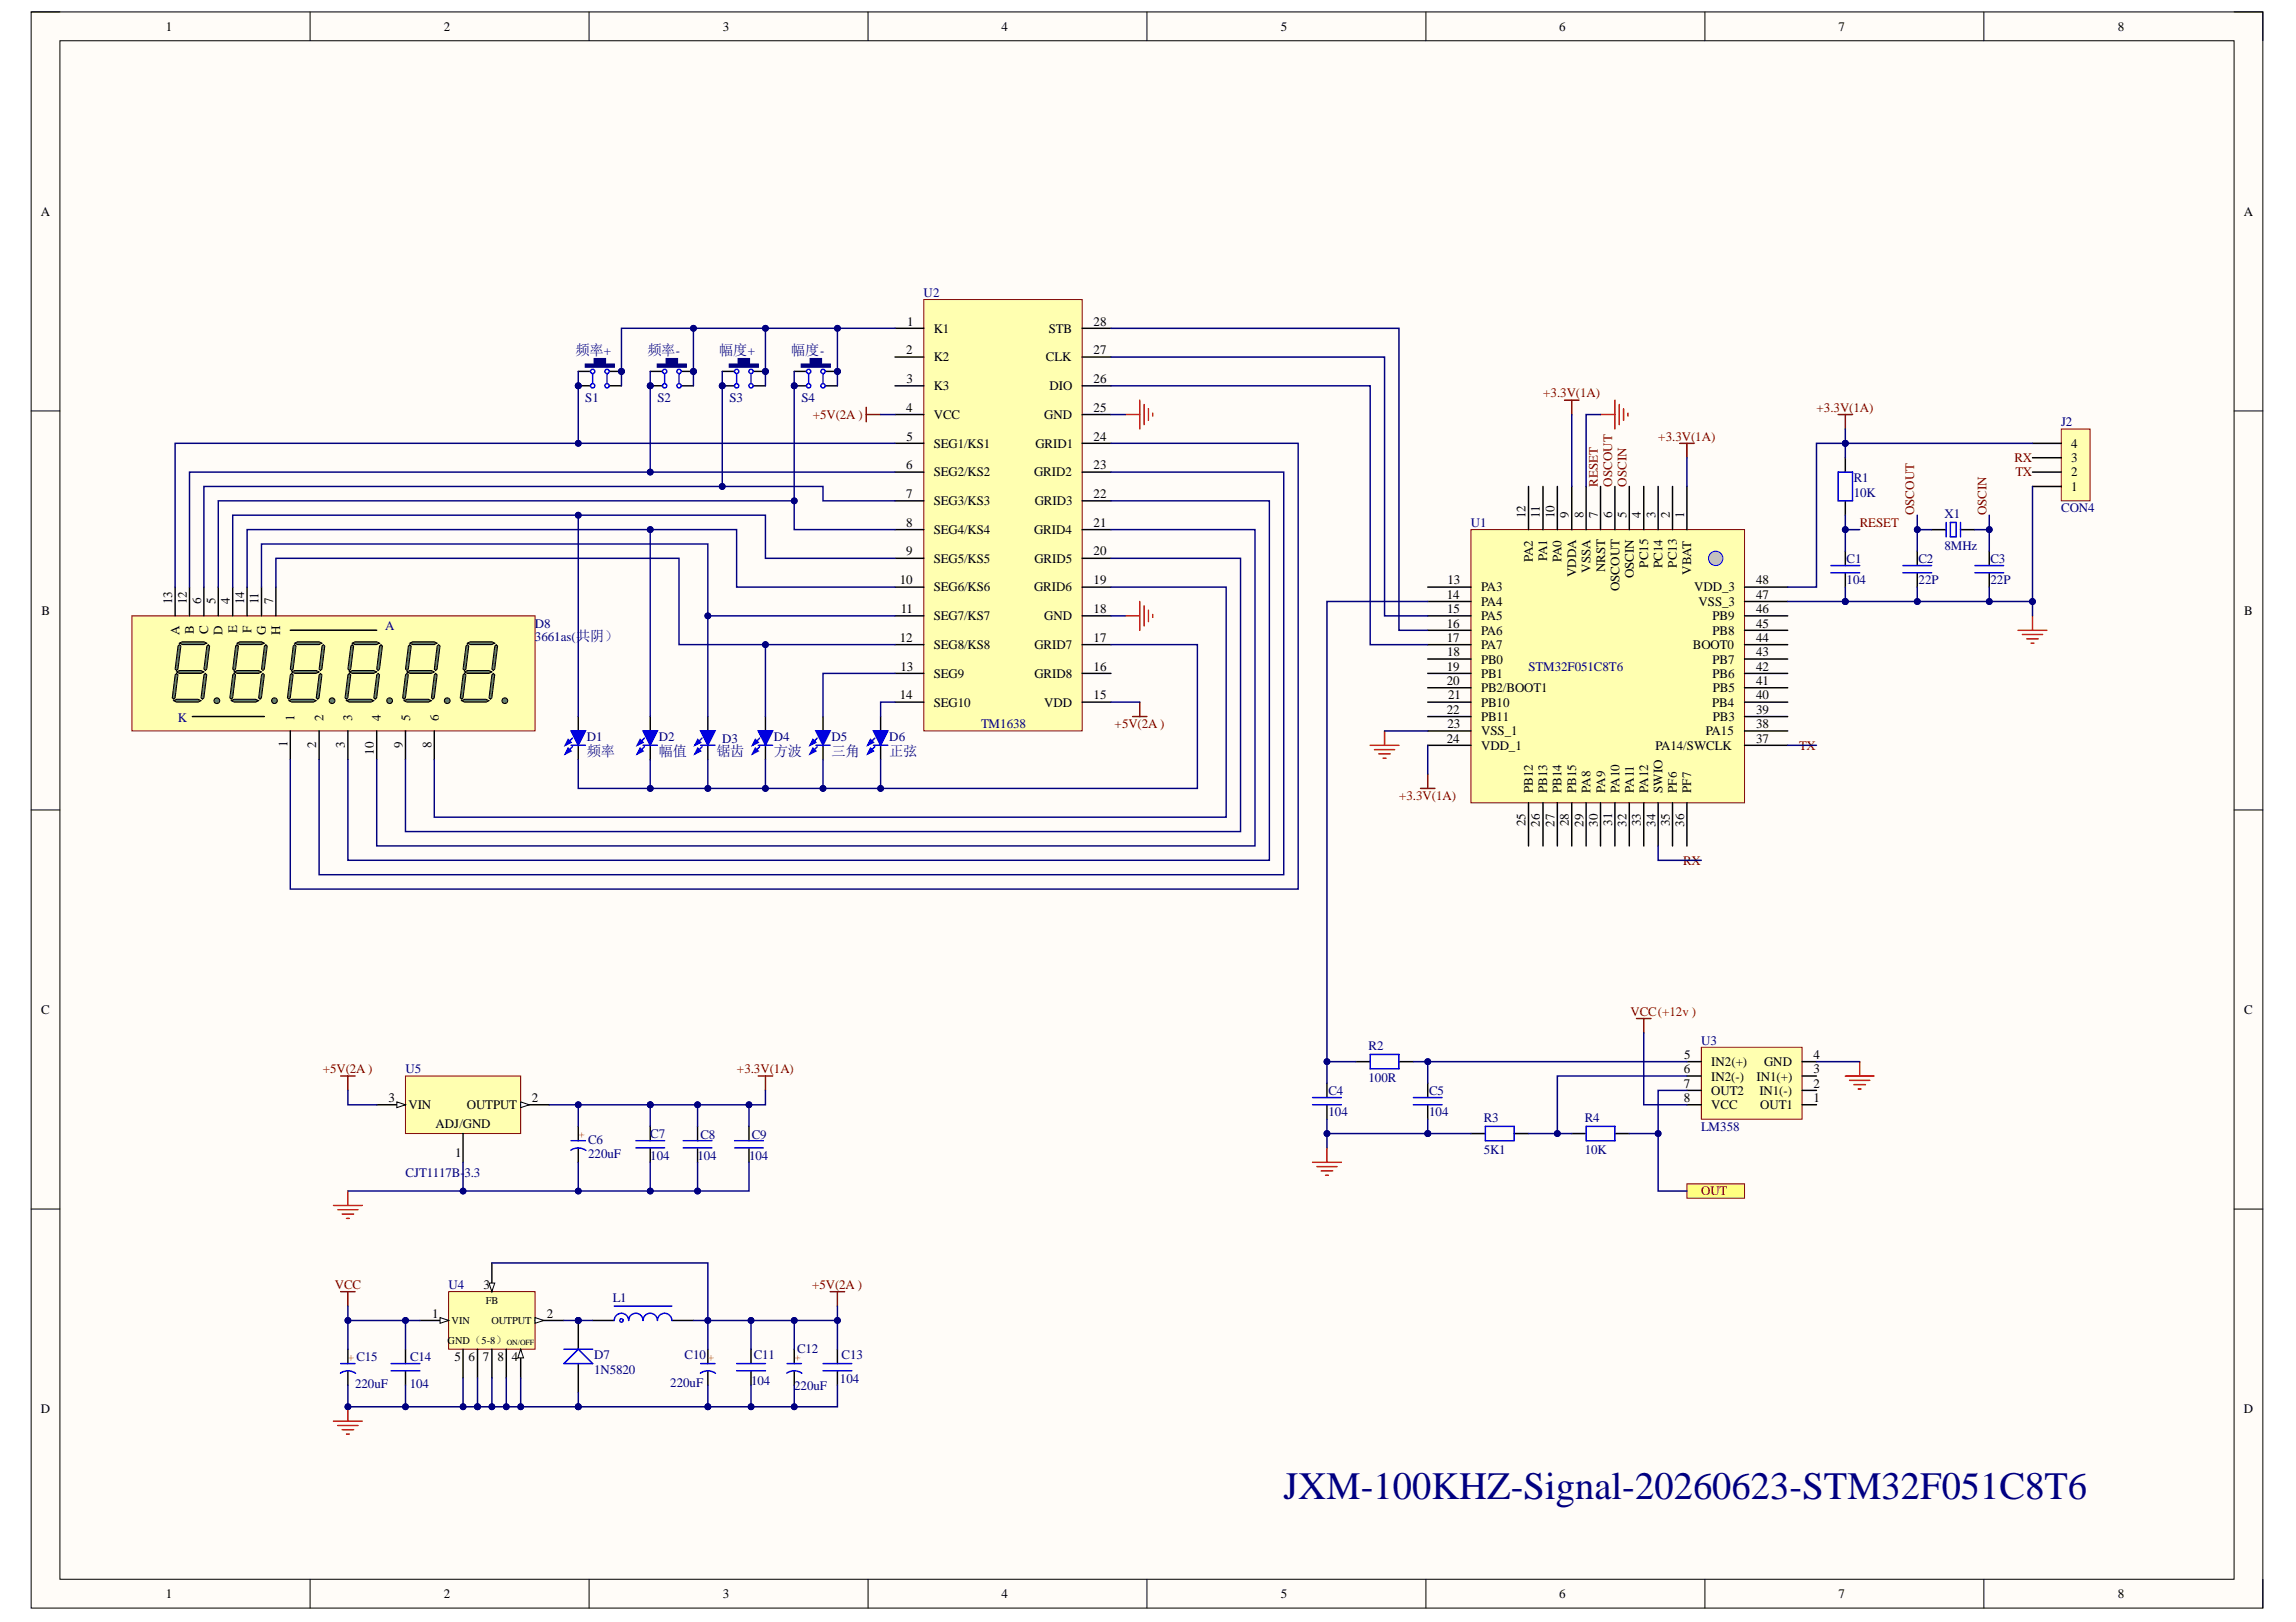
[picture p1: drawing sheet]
<svg xmlns="http://www.w3.org/2000/svg" width="297mm" height="210mm" viewBox="0 0 297 210" stroke-linecap="round" stroke-linejoin="round" font-family="sans-serif">
<defs><g id="words">
<text font-size="5" fill="#000080" x="166.1" y="194">JXM-100KHZ-Signal-20260623-STM32F051C8T6</text>
<g font-size="1.9" fill="#000080">
<text x="74.4" y="46">频率+</text>
<text x="83.8" y="46">频率-</text>
<text x="93.1" y="46">幅度+</text>
<text x="102.4" y="46">幅度-</text>
<text x="75.9" y="97.8">频率</text>
<text x="85.2" y="97.8">幅值</text>
<text x="92.7" y="97.8">锯齿</text>
<text x="100.1" y="97.8">方波</text>
<text x="107.6" y="97.8">三角</text>
<text x="115.1" y="97.8">正弦</text>
</g>
<g font-size="1.7">
<text x="21.4" y="4">1</text>
<text x="57.4" y="4">2</text>
<text x="93.5" y="4">3</text>
<text x="129.6" y="4">4</text>
<text x="165.7" y="4">5</text>
<text x="201.7" y="4">6</text>
<text x="237.8" y="4">7</text>
<text x="274" y="4">8</text>
<text x="5.3" y="27.9">A</text>
<text x="290.3" y="27.9">A</text>
<text x="117.3" y="45.9">2</text>
<text x="117.4" y="42.1">1</text>
<text x="120.8" y="43.1">K1</text>
<text x="120.8" y="46.8">K2</text>
<text x="135.3" y="46.8">CLK</text>
<text x="135.7" y="43.1">STB</text>
<text x="141.5" y="45.9">27</text>
<text x="141.5" y="42.1">28</text>
<text x="117.3" y="53.3">4</text>
<text x="117.3" y="49.6">3</text>
<text x="120.8" y="50.5">K3</text>
<text x="135.8" y="50.5">DIO</text>
<text x="141.5" y="53.3">25</text>
<text x="141.5" y="49.6">26</text>
<text x="117.3" y="57">5</text>
<text x="120.8" y="54.2">VCC</text>
<text x="120.8" y="57.9">SEG1/KS1</text>
<text x="134" y="57.9">GRID1</text>
<text x="135.1" y="54.2">GND</text>
<text x="141.5" y="57">24</text>
<text x="268" y="59.8">3</text>
<text x="268" y="57.9">4</text>
<text x="117.3" y="60.7">6</text>
<text x="117.3" y="64.4">7</text>
<text x="120.8" y="61.7">SEG2/KS2</text>
<text x="120.8" y="65.4">SEG3/KS3</text>
<text x="133.8" y="61.7">GRID2</text>
<text x="133.9" y="65.4">GRID3</text>
<text x="141.5" y="64.4">22</text>
<text x="141.5" y="60.7">23</text>
<text x="268" y="63.5">1</text>
<text x="268" y="61.7">2</text>
<text x="117.3" y="68.2">8</text>
<text x="117.3" y="71.9">9</text>
<text x="120.8" y="69.1">SEG4/KS4</text>
<text x="133.8" y="69.1">GRID4</text>
<text x="141.5" y="71.9">20</text>
<text x="141.5" y="68.2">21</text>
<text x="197.4" y="67.1" transform="rotate(-90 197.4 67.1)">12</text>
<text x="199.2" y="67.1" transform="rotate(-90 199.2 67.1)">11</text>
<text x="201.1" y="67.1" transform="rotate(-90 201.1 67.1)">10</text>
<text x="202.9" y="67.1" transform="rotate(-90 202.9 67.1)">9</text>
<text x="204.9" y="67.1" transform="rotate(-90 204.9 67.1)">8</text>
<text x="206.7" y="67.1" transform="rotate(-90 206.7 67.1)">7</text>
<text x="208.6" y="67.1" transform="rotate(-90 208.6 67.1)">6</text>
<text x="210.4" y="67.1" transform="rotate(-90 210.4 67.1)">5</text>
<text x="212.3" y="67.1" transform="rotate(-90 212.3 67.1)">4</text>
<text x="214.2" y="67.1" transform="rotate(-90 214.2 67.1)">3</text>
<text x="216" y="67.1" transform="rotate(-90 216 67.1)">2</text>
<text x="217.9" y="67.1" transform="rotate(-90 217.9 67.1)">1</text>
<text x="116.4" y="75.6">10</text>
<text x="120.8" y="72.8">SEG5/KS5</text>
<text x="120.8" y="76.5">SEG6/KS6</text>
<text x="133.8" y="76.5">GRID6</text>
<text x="133.8" y="72.8">GRID5</text>
<text x="141.5" y="75.6">19</text>
<text x="187.2" y="77.5">14</text>
<text x="187.3" y="75.6">13</text>
<text x="191.6" y="76.5">PA3</text>
<text x="198.3" y="72.8" transform="rotate(-90 198.3 72.8)">PA2</text>
<text x="200.2" y="72.6" transform="rotate(-90 200.2 72.6)">PA1</text>
<text x="202" y="72.8" transform="rotate(-90 202 72.8)">PA0</text>
<text x="203.9" y="74.7" transform="rotate(-90 203.9 74.7)">VDDA</text>
<text x="205.8" y="74.1" transform="rotate(-90 205.8 74.1)">VSSA</text>
<text x="207.6" y="74.1" transform="rotate(-90 207.6 74.1)">NRST</text>
<text x="209.5" y="76.5" transform="rotate(-90 209.5 76.5)">OSCOUT</text>
<text x="211.4" y="74.8" transform="rotate(-90 211.4 74.8)">OSCIN</text>
<text x="213.2" y="73.4" transform="rotate(-90 213.2 73.4)">PC15</text>
<text x="215.1" y="73.5" transform="rotate(-90 215.1 73.5)">PC14</text>
<text x="217" y="73.4" transform="rotate(-90 217 73.4)">PC13</text>
<text x="218.8" y="74.4" transform="rotate(-90 218.8 74.4)">VBAT</text>
<text x="219.2" y="76.5">VDD_3</text>
<text x="227.2" y="77.5">47</text>
<text x="227.2" y="75.6">48</text>
<text x="5.4" y="79.6">B</text>
<text x="22.3" y="78.2" transform="rotate(-90 22.3 78.2)">13</text>
<text x="23.2" y="82.2" transform="rotate(-90 23.2 82.2)">A</text>
<text x="24.2" y="78.2" transform="rotate(-90 24.2 78.2)">12</text>
<text x="25.1" y="82" transform="rotate(-90 25.1 82)">B</text>
<text x="26" y="78.2" transform="rotate(-90 26 78.2)">6</text>
<text x="26.9" y="82.1" transform="rotate(-90 26.9 82.1)">C</text>
<text x="27.9" y="78.2" transform="rotate(-90 27.9 78.2)">5</text>
<text x="28.8" y="82.1" transform="rotate(-90 28.8 82.1)">D</text>
<text x="29.7" y="78.2" transform="rotate(-90 29.7 78.2)">4</text>
<text x="30.7" y="82" transform="rotate(-90 30.7 82)">E</text>
<text x="31.6" y="78.2" transform="rotate(-90 31.6 78.2)">14</text>
<text x="32.5" y="81.9" transform="rotate(-90 32.5 81.9)">F</text>
<text x="33.5" y="78.2" transform="rotate(-90 33.5 78.2)">11</text>
<text x="34.4" y="82.2" transform="rotate(-90 34.4 82.2)">G</text>
<text x="35.3" y="78.2" transform="rotate(-90 35.3 78.2)">7</text>
<text x="36.3" y="82.2" transform="rotate(-90 36.3 82.2)">H</text>
<text x="116.4" y="83.1">12</text>
<text x="116.5" y="79.4">11</text>
<text x="120.8" y="80.3">SEG7/KS7</text>
<text x="135.1" y="80.3">GND</text>
<text x="141.5" y="83.1">17</text>
<text x="141.5" y="79.4">18</text>
<text x="187.2" y="81.2">16</text>
<text x="187.2" y="83.1">17</text>
<text x="187.2" y="79.4">15</text>
<text x="191.6" y="78.4">PA4</text>
<text x="191.6" y="80.3">PA5</text>
<text x="191.6" y="82.1">PA6</text>
<text x="219.7" y="78.4">VSS_3</text>
<text x="221.6" y="82.1">PB8</text>
<text x="221.6" y="80.3">PB9</text>
<text x="227.2" y="83.1">44</text>
<text x="227.2" y="81.2">45</text>
<text x="227.2" y="79.4">46</text>
<text x="290.3" y="79.6">B</text>
<text x="116.5" y="86.8">13</text>
<text x="120.8" y="84">SEG8/KS8</text>
<text x="120.8" y="87.7">SEG9</text>
<text x="133.8" y="87.7">GRID8</text>
<text x="133.8" y="84">GRID7</text>
<text x="141.5" y="86.8">16</text>
<text x="187.2" y="86.8">19</text>
<text x="187.2" y="88.7">20</text>
<text x="187.2" y="84.9">18</text>
<text x="191.6" y="84">PA7</text>
<text x="191.6" y="85.9">PB0</text>
<text x="191.6" y="87.7">PB1</text>
<text x="191.6" y="89.6">PB2/BOOT1</text>
<text x="219" y="84">BOOT0</text>
<text x="221.6" y="87.7">PB6</text>
<text x="221.6" y="85.9">PB7</text>
<text x="221.6" y="89.6">PB5</text>
<text x="227.2" y="88.7">41</text>
<text x="227.2" y="86.8">42</text>
<text x="227.2" y="84.9">43</text>
<text x="38.1" y="93.3" transform="rotate(-90 38.1 93.3)">1</text>
<text x="41.8" y="93.3" transform="rotate(-90 41.8 93.3)">2</text>
<text x="45.6" y="93.3" transform="rotate(-90 45.6 93.3)">3</text>
<text x="49.3" y="93.3" transform="rotate(-90 49.3 93.3)">4</text>
<text x="53" y="93.3" transform="rotate(-90 53 93.3)">5</text>
<text x="56.8" y="93.3" transform="rotate(-90 56.8 93.3)">6</text>
<text x="116.4" y="90.5">14</text>
<text x="120.8" y="91.4">SEG10</text>
<text x="135.1" y="91.4">VDD</text>
<text x="141.5" y="90.5">15</text>
<text x="187.2" y="92.4">22</text>
<text x="187.3" y="94.2">23</text>
<text x="187.3" y="90.5">21</text>
<text x="191.6" y="91.4">PB10</text>
<text x="191.6" y="93.3">PB11</text>
<text x="191.6" y="95.2">VSS_1</text>
<text x="220.7" y="95.2">PA15</text>
<text x="221.5" y="91.4">PB4</text>
<text x="221.6" y="93.3">PB3</text>
<text x="227.2" y="94.2">38</text>
<text x="227.2" y="92.4">39</text>
<text x="227.2" y="90.5">40</text>
<text x="37.2" y="96.7" transform="rotate(-90 37.2 96.7)">1</text>
<text x="40.9" y="96.9" transform="rotate(-90 40.9 96.9)">2</text>
<text x="44.6" y="96.8" transform="rotate(-90 44.6 96.8)">3</text>
<text x="48.3" y="97.7" transform="rotate(-90 48.3 97.7)">10</text>
<text x="52.1" y="96.9" transform="rotate(-90 52.1 96.9)">9</text>
<text x="55.8" y="96.8" transform="rotate(-90 55.8 96.8)">8</text>
<text x="187.2" y="96.1">24</text>
<text x="191.6" y="97">VDD_1</text>
<text x="214.2" y="97">PA14/SWCLK</text>
<text x="227.2" y="96.1">37</text>
<text x="197.4" y="107" transform="rotate(-90 197.4 107)">25</text>
<text x="198.3" y="102.6" transform="rotate(-90 198.3 102.6)">PB12</text>
<text x="199.2" y="107" transform="rotate(-90 199.2 107)">26</text>
<text x="200.2" y="102.6" transform="rotate(-90 200.2 102.6)">PB13</text>
<text x="201.1" y="107" transform="rotate(-90 201.1 107)">27</text>
<text x="202" y="102.6" transform="rotate(-90 202 102.6)">PB14</text>
<text x="202.9" y="107" transform="rotate(-90 202.9 107)">28</text>
<text x="203.9" y="102.6" transform="rotate(-90 203.9 102.6)">PB15</text>
<text x="204.9" y="107" transform="rotate(-90 204.9 107)">29</text>
<text x="205.8" y="102.6" transform="rotate(-90 205.8 102.6)">PA8</text>
<text x="206.7" y="107" transform="rotate(-90 206.7 107)">30</text>
<text x="207.6" y="102.6" transform="rotate(-90 207.6 102.6)">PA9</text>
<text x="208.6" y="106.9" transform="rotate(-90 208.6 106.9)">31</text>
<text x="209.5" y="102.6" transform="rotate(-90 209.5 102.6)">PA10</text>
<text x="210.4" y="107" transform="rotate(-90 210.4 107)">32</text>
<text x="211.4" y="102.6" transform="rotate(-90 211.4 102.6)">PA11</text>
<text x="212.3" y="106.9" transform="rotate(-90 212.3 106.9)">33</text>
<text x="213.2" y="102.6" transform="rotate(-90 213.2 102.6)">PA12</text>
<text x="214.2" y="107" transform="rotate(-90 214.2 107)">34</text>
<text x="215.1" y="102.6" transform="rotate(-90 215.1 102.6)">SWIO</text>
<text x="216" y="107" transform="rotate(-90 216 107)">35</text>
<text x="217" y="102.6" transform="rotate(-90 217 102.6)">PF6</text>
<text x="217.9" y="107" transform="rotate(-90 217.9 107)">36</text>
<text x="218.8" y="102.6" transform="rotate(-90 218.8 102.6)">PF7</text>
<text x="5.3" y="131.2">C</text>
<text x="290.3" y="131.2">C</text>
<text x="217.9" y="137">5</text>
<text x="221.4" y="138">IN2(+)</text>
<text x="228.2" y="138">GND</text>
<text x="234.6" y="137">4</text>
<text x="50.3" y="142.6">3</text>
<text x="52.8" y="143.5">VIN</text>
<text x="60.4" y="143.5">OUTPUT</text>
<text x="68.8" y="142.6">2</text>
<text x="217.8" y="138.9">6</text>
<text x="217.8" y="140.8">7</text>
<text x="217.8" y="142.6">8</text>
<text x="221.4" y="139.8">IN2(-)</text>
<text x="221.4" y="141.7">OUT2</text>
<text x="221.4" y="143.5">VCC</text>
<text x="227.2" y="139.8">IN1(+)</text>
<text x="227.6" y="141.7">IN1(-)</text>
<text x="227.7" y="143.5">OUT1</text>
<text x="234.6" y="142.6">1</text>
<text x="234.6" y="140.8">2</text>
<text x="234.6" y="138.9">3</text>
<text x="56.3" y="146">ADJ/GND</text>
<text x="58.9" y="149.7">1</text>
<text x="62.6" y="166.8">3</text>
<text x="55.9" y="170.5">1</text>
<text x="70.7" y="170.5">2</text>
<text x="58.8" y="176.1">5</text>
<text x="60.6" y="176.1">6</text>
<text x="62.5" y="176.1">7</text>
<text x="64.4" y="176.1">8</text>
<text x="66.2" y="176.1">4</text>
<text x="5.3" y="182.8">D</text>
<text x="290.3" y="182.8">D</text>
<text x="21.4" y="206.8">1</text>
<text x="57.4" y="206.8">2</text>
<text x="93.5" y="206.8">3</text>
<text x="129.6" y="206.8">4</text>
<text x="165.7" y="206.8">5</text>
<text x="201.7" y="206.8">6</text>
<text x="237.8" y="206.8">7</text>
<text x="274" y="206.8">8</text>
</g>
<g font-size="1.7" fill="#000080">
<text x="119.5" y="38.4">U2</text>
<text x="75.7" y="52">S1</text>
<text x="85.1" y="52">S2</text>
<text x="94.4" y="52">S3</text>
<text x="103.7" y="52">S4</text>
<text x="266.7" y="55.1">J2</text>
<text x="239.8" y="62.4">R1</text>
<text x="239.8" y="64.3">10K</text>
<text x="190.3" y="68.2">U1</text>
<text x="251.6" y="67.1">X1</text>
<text x="251.6" y="71.2">8MHz</text>
<text x="266.7" y="66.3">CON4</text>
<text x="238.9" y="72.8">C1</text>
<text x="238.9" y="75.6">104</text>
<text x="248.2" y="72.8">C2</text>
<text x="248.2" y="75.6">22P</text>
<text x="257.5" y="72.8">C3</text>
<text x="257.5" y="75.6">22P</text>
<text x="49.8" y="81.6">A</text>
<text x="69.2" y="81.2">D8</text>
<text x="69.2" y="83">3661as(共阴）</text>
<text x="197.7" y="86.8">STM32F051C8T6</text>
<text x="23" y="93.5">K</text>
<text x="75.9" y="95.9">D1</text>
<text x="85.2" y="95.9">D2</text>
<text x="100.1" y="95.9">D4</text>
<text x="107.6" y="95.9">D5</text>
<text x="115.1" y="95.9">D6</text>
<text x="126.9" y="94.2">TM1638</text>
<text x="93.4" y="96.1">D3</text>
<text x="177.1" y="135.9">R2</text>
<text x="220.1" y="135.2">U3</text>
<text x="52.5" y="138.9">U5</text>
<text x="171.9" y="141.7">C4</text>
<text x="177.1" y="140">100R</text>
<text x="184.9" y="141.7">C5</text>
<text x="76.1" y="148">C6</text>
<text x="76.1" y="149.9">220uF</text>
<text x="84.1" y="147.3">C7</text>
<text x="90.6" y="147.4">C8</text>
<text x="97.2" y="147.4">C9</text>
<text x="171.9" y="144.5">104</text>
<text x="184.9" y="144.5">104</text>
<text x="192" y="145.2">R3</text>
<text x="192" y="149.3">5K1</text>
<text x="205" y="145.2">R4</text>
<text x="205" y="149.3">10K</text>
<text x="220.1" y="146.3">LM358</text>
<text x="52.5" y="152.3">CJT1117B-3.3</text>
<text x="84.1" y="150.1">104</text>
<text x="90.2" y="150.1">104</text>
<text x="96.9" y="150.1">104</text>
<text x="58" y="166.8">U4</text>
<text x="79.3" y="168.5">L1</text>
<text x="45.9" y="179.6">220uF</text>
<text x="46.1" y="176.1">C15</text>
<text x="53" y="179.6">104</text>
<text x="53" y="176.1">C14</text>
<text x="76.9" y="175.9">D7</text>
<text x="76.9" y="177.8">1N5820</text>
<text x="86.7" y="179.5">220uF</text>
<text x="88.6" y="175.9">C10</text>
<text x="97.2" y="179.3">104</text>
<text x="97.5" y="175.9">C11</text>
<text x="102.7" y="179.8">220uF</text>
<text x="103.1" y="175.2">C12</text>
<text x="108.7" y="178.9">104</text>
<text x="108.9" y="175.9">C13</text>
</g>
<g font-size="1.7" fill="#800000">
<text x="199.7" y="51.4">+3.3V(1A)</text>
<text x="235" y="53.3">+3.3V(1A)</text>
<text x="105.2" y="54.2">+5V(2A )</text>
<text x="214.5" y="57">+3.3V(1A)</text>
<text x="260.6" y="59.8">RX</text>
<text x="206.7" y="63" transform="rotate(-90 206.7 63)">RESET</text>
<text x="208.6" y="63" transform="rotate(-90 208.6 63)">OSCOUT</text>
<text x="210.4" y="63" transform="rotate(-90 210.4 63)">OSCIN</text>
<text x="260.7" y="61.7">TX</text>
<text x="240.6" y="68.2">RESET</text>
<text x="247.7" y="66.7" transform="rotate(-90 247.7 66.7)">OSCOUT</text>
<text x="257" y="66.7" transform="rotate(-90 257 66.7)">OSCIN</text>
<text x="144.2" y="94.2">+5V(2A )</text>
<text x="232.8" y="97">TX</text>
<text x="181" y="103.5">+3.3V(1A)</text>
<text x="217.8" y="111.9">RX</text>
<text x="210.9" y="131.5">VCC(+12v )</text>
<text x="41.7" y="138.9">+5V(2A )</text>
<text x="95.3" y="138.9">+3.3V(1A)</text>
<text x="220.1" y="154.7">OUT</text>
<text x="43.3" y="166.8">VCC</text>
<text x="105.1" y="166.8">+5V(2A )</text>
</g>
<g font-size="1.4">
<text x="57.9" y="173.9">GND（5-8）</text>
<text x="58.4" y="171.4">VIN</text>
<text x="62.9" y="168.7">FB</text>
<text x="63.6" y="171.4">OUTPUT</text>
</g>
<g font-size="1.3" fill="#f00">
<text x="74.9" y="146.5" transform="rotate(90 74.9 146.5)">+</text>
<text x="45.1" y="175.3" transform="rotate(90 45.1 175.3)">+</text>
<text x="91.7" y="175.3" transform="rotate(90 91.7 175.3)">+</text>
<text x="102.9" y="175.3" transform="rotate(90 102.9 175.3)">+</text>
</g>
<text font-size="1" x="65.6" y="174">ON/OFF</text>
</g></defs>
<path d="M4 1.5h288.7v206.6h-288.7z" fill-rule="evenodd" fill="#fffcf8"/>
<path d="M4 1.5h288.7v206.6h-288.7z" fill="none" stroke="#000" stroke-width=".13"/>
<path d="M7.8 5.3h281.2v199.1h-281.2z" fill-rule="evenodd" fill="#fffcf8"/>
<g fill="none" stroke="#000" stroke-width=".13">
<path d="M4 1.5h3.8M7.8 5.3h281.2v199.1h-281.2zM40.1 1.5v3.8M76.2 1.5v3.8M112.3 1.5v3.8M148.4 1.5v3.8M184.5 1.5v3.8M220.6 1.5v3.8M256.7 1.5v3.8M289 1.5h3.7v3.8M4 53.2h3.8M289 53.2h3.7"/>
<path d="M4 104.8h3.8M289 104.8h3.7M4 156.5h3.8M289 156.5h3.7M40.1 204.4v3.7M76.2 204.4v3.7M112.3 204.4v3.7M148.4 204.4v3.7M184.5 204.4v3.7M220.6 204.4v3.7M256.7 204.4v3.7M292.7 204.4v3.7"/>
</g>
<path d="M58 167.2h11.2v7.4h-11.2z" fill-rule="evenodd" fill="#ffffb0"/>
<path d="M58 167.2h11.2v7.4h-11.2z" fill="none" stroke="#800000" stroke-width=".13"/>
<path d="M54.3 170.9h3.7" fill="none" stroke="#000" stroke-width=".19"/>
<path d="M56.9 170.5l1.1 .4-1.1 .4z" fill="#f8fcff"/>
<path d="M56.9 170.5l1.1 .4-1.1 .4z" fill="none" stroke="#000" stroke-width=".13"/>
<path d="M69.2 170.9h3.7" fill="none" stroke="#000" stroke-width=".19"/>
<path d="M69.2 170.5l1.1 .4-1.1 .4z" fill="#f8fcff"/>
<path d="M69.2 170.5l1.1 .4-1.1 .4z" fill="none" stroke="#000" stroke-width=".13"/>
<path d="M63.6 163.4v3.8" fill="none" stroke="#000" stroke-width=".19"/>
<path d="M63.3 166h.7l-.4 1.2z" fill="#f8fcff"/>
<path d="M63.3 166h.7l-.4 1.2z" fill="none" stroke="#000" stroke-width=".13"/>
<path d="M67.4 174.6v3.7" fill="none" stroke="#000" stroke-width=".19"/>
<path d="M67.4 174.6l.3 1.1h-.7z" fill="#f8fcff"/>
<path d="M67.4 174.6l.3 1.1h-.7z" fill="none" stroke="#000" stroke-width=".13"/>
<path d="M99 92.7v1.9M99 96.4v1.9M59.9 174.6v3.7M61.8 174.6v3.7M63.6 174.6v3.7M65.5 174.6v3.7" fill="none" stroke="#000" stroke-width=".19"/>
<path d="M98.1 94.6h1.9l-1 1.8z" fill="#00f"/>
<path d="M98.1 94.6h1.9l-1 1.8zM98.3 95.5l-.9 .9M98.3 96.6l-.9 1" fill="none" stroke="#00f" stroke-width=".19"/>
<path d="M97.7 95.7l.4 .4-.7 .3z" fill="#00f"/>
<path d="M97.7 95.7l.4 .4-.7 .3z" fill="none" stroke="#00f" stroke-width=".19"/>
<path d="M97.7 96.8l.4 .4-.7 .4z" fill="#00f"/>
<path d="M97.7 96.8l.4 .4-.7 .4zM98.1 96.4h1.9" fill="none" stroke="#00f" stroke-width=".19"/>
<path d="M91.6 92.7v1.9M91.6 96.4v1.9" fill="none" stroke="#000" stroke-width=".19"/>
<path d="M90.6 94.6h1.9l-.9 1.8z" fill="#00f"/>
<path d="M90.6 94.6h1.9l-.9 1.8zM90.8 95.5l-.9 .9M90.8 96.6l-.9 1" fill="none" stroke="#00f" stroke-width=".19"/>
<path d="M90.3 95.7l.3 .4-.7 .3z" fill="#00f"/>
<path d="M90.3 95.7l.3 .4-.7 .3z" fill="none" stroke="#00f" stroke-width=".19"/>
<path d="M90.3 96.8l.3 .4-.7 .4z" fill="#00f"/>
<g fill="none" stroke="#00f" stroke-width=".19">
<path d="M90.3 96.8l.3 .4-.7 .4zM90.6 96.4h1.9M73.8 148.9l.1-.1a1.7 1.7 0 0 1 1.9 .1M73.9 147.6h1.8M44 177.7h.1a1.69 1.69 0 0 1 1.9 0M44.1 176.5h1.8M50.6 176.5h3.7M50.6 177.4h3.7M79.5 170.9a.93 .93 0 0 1 .9-.9 .93 .93 0 0 1 .9 .9 .93 .93 0 0 1 1-.9 .93 .93 0 0 1 .9 .9 .93 .93 0 0 1 .9-.9 .93 .93 0 0 1 1 .9 .93 .93 0 0 1 .9-.9 .93 .93 0 0 1 .9 .9M79.5 169h7.4M80.6 170.8l-.1-.1h-.2l-.1 .2 .1 .2h.2l.1-.2M90.6 177.7h.1a1.67 1.67 0 0 1 1.9 0"/>
<path d="M90.6 176.5h1.9"/>
</g>
<path d="M74.8 145.8v1.8M74.8 148.5v1.9M45 174.6v1.9M45 177.4v1.9M52.5 174.6v1.9M52.5 177.4v1.9M76.7 170.9h2.8M86.9 170.9h2.8M91.6 174.6v1.9M91.6 177.4v1.9" fill="none" stroke="#000" stroke-width=".19"/>
<circle cx="74.8" cy="170.9" r=".37" fill="#000080"/>
<circle cx="74.8" cy="170.9" r=".37" fill="none" stroke="#000080" stroke-width=".13"/>
<path d="M74.8 170.9v3.7M74.8 176.5v3.7" fill="none" stroke="#000" stroke-width=".19"/>
<circle cx="74.8" cy="170.9" r=".37" fill="#000080"/>
<circle cx="74.8" cy="170.9" r=".37" fill="none" stroke="#000080" stroke-width=".13"/>
<path d="M73 174.6h3.7M73 176.5l1.8-1.9 1.9 1.9z" fill="none" stroke="#00f" stroke-width=".19"/>
<path d="M43.1 183.9h3.8M43.7 184.5h2.6M44.3 185h1.5M44.8 185.6h.4M45 182.1v1.8" fill="none" stroke="#f00" stroke-width=".19"/>
<circle cx="45" cy="182" r=".37" fill="#000080"/>
<circle cx="45" cy="182" r=".37" fill="none" stroke="#000080" stroke-width=".13"/>
<g fill="none" stroke="#f00" stroke-width=".19">
<path d="M145.6 79.7h1.9M147.5 77.8v3.8M148 78.4v2.6M148.6 79v1.4M149.1 79.5v.4M43.1 156h3.8M43.7 156.6h2.6M44.3 157.1h1.5M44.8 157.7h.4M45 154.1v1.9M169.8 150.4h3.7M170.4 151h2.6"/>
<path d="M170.9 151.5h1.5M171.5 152.1h.4M171.7 148.5v1.9"/>
</g>
<path d="M146.5 92.7h1.9M147.5 90.9v1.8" fill="none" stroke="#800000" stroke-width=".19"/>
<path d="M106.5 92.7v1.9M106.5 96.4v1.9M84.1 145.8v1.8M84.1 148.5v1.9M90.2 145.8v1.8M90.2 148.5v1.9M97.2 174.6v1.9M97.2 177.4v1.9M102.8 174.6v1.9M102.8 177.4v1.9" fill="none" stroke="#000" stroke-width=".19"/>
<path d="M82.3 148.5h3.7M82.3 147.6h3.7M88.4 148.5h3.7M88.4 147.6h3.7M95.3 176.5h3.7M95.3 177.4h3.7M101.8 177.7a1.68 1.68 0 0 1 1.9 0M101.8 176.5h1.9" fill="none" stroke="#00f" stroke-width=".19"/>
<path d="M105.5 94.6h1.9l-.9 1.8z" fill="#00f"/>
<path d="M105.5 94.6h1.9l-.9 1.8zM105.7 95.5l-.9 .9M105.7 96.6l-.9 1" fill="none" stroke="#00f" stroke-width=".19"/>
<path d="M105.2 95.7l.3 .4-.7 .3z" fill="#00f"/>
<path d="M105.2 95.7l.3 .4-.7 .3z" fill="none" stroke="#00f" stroke-width=".19"/>
<path d="M105.2 96.8l.3 .4-.7 .4z" fill="#00f"/>
<path d="M105.2 96.8l.3 .4-.7 .4zM105.5 96.4h1.9" fill="none" stroke="#00f" stroke-width=".19"/>
<path d="M113.9 92.7v1.9M113.9 96.4v1.9" fill="none" stroke="#000" stroke-width=".19"/>
<path d="M113 94.6h1.9l-1 1.8z" fill="#00f"/>
<path d="M113 94.6h1.9l-1 1.8zM113.2 95.5l-.9 .9M113.2 96.6l-.9 1" fill="none" stroke="#00f" stroke-width=".19"/>
<path d="M112.6 95.7l.4 .4-.7 .3z" fill="#00f"/>
<path d="M112.6 95.7l.4 .4-.7 .3z" fill="none" stroke="#00f" stroke-width=".19"/>
<path d="M112.6 96.8l.4 .4-.7 .4z" fill="#00f"/>
<path d="M112.6 96.8l.4 .4-.7 .4zM113 96.4h1.9M95 148.5h3.8M95 147.6h3.8" fill="none" stroke="#00f" stroke-width=".19"/>
<path d="M96.9 145.8v1.8M96.9 148.5v1.9" fill="none" stroke="#000" stroke-width=".19"/>
<path d="M52.5 139.2h14.9v7.5h-14.9z" fill-rule="evenodd" fill="#ffffb0"/>
<path d="M52.5 139.2h14.9v7.5h-14.9z" fill="none" stroke="#800000" stroke-width=".13"/>
<path d="M48.7 143h3.8" fill="none" stroke="#000" stroke-width=".19"/>
<path d="M51.3 142.6l1.2 .4-1.2 .3z" fill="#f8fcff"/>
<path d="M51.3 142.6l1.2 .4-1.2 .3z" fill="none" stroke="#000" stroke-width=".13"/>
<path d="M67.4 143h3.7" fill="none" stroke="#000" stroke-width=".19"/>
<path d="M67.4 142.6l1.1 .4-1.1 .3z" fill="#f8fcff"/>
<path d="M67.4 142.6l1.1 .4-1.1 .3z" fill="none" stroke="#000" stroke-width=".13"/>
<path d="M59.9 146.7v3.7M108.3 174.6v1.9M108.3 177.4v1.9" fill="none" stroke="#000" stroke-width=".19"/>
<path d="M183.8 102h1.8M184.7 100.2v1.8M44.1 139.2h1.8M45 139.2v1.9M98.1 139.2h1.9M99 139.2v1.9M44.1 167.2h1.8M45 167.2v1.8M107.4 167.2h1.9M108.3 167.2v1.8" fill="none" stroke="#800000" stroke-width=".19"/>
<path d="M106.5 177.4h3.7M106.5 176.5h3.7" fill="none" stroke="#00f" stroke-width=".19"/>
<path d="M190.3 68.5h35.4v35.4h-35.4z" fill-rule="evenodd" fill="#ffffb0"/>
<path d="M190.3 68.5h35.4v35.4h-35.4z" fill="none" stroke="#800000" stroke-width=".13"/>
<g fill="none" stroke="#000" stroke-width=".19">
<path d="M184.7 76h5.6M184.7 77.8h5.6M184.7 79.7h5.6M197.7 63v5.5M199.6 63v5.5M201.5 63v5.5M203.3 63v5.5M205.2 63v5.5M207.1 63v5.5M208.9 63v5.5M210.8 63v5.5M212.7 63v5.5"/>
<path d="M214.5 63v5.5M216.4 63v5.5M218.2 63v5.5M225.7 76h5.6M225.7 77.8h5.6M225.7 79.7h5.6M184.7 81.6h5.6M184.7 83.4h5.6M184.7 85.3h5.6M184.7 87.1h5.6M184.7 89h5.6M184.7 90.9h5.6"/>
<path d="M184.7 92.7h5.6M184.7 94.6h5.6M184.7 96.5h5.6M225.7 81.6h5.6M225.7 83.4h5.6M225.7 85.3h5.6M225.7 87.1h5.6M225.7 89h5.6M225.7 90.9h5.6M225.7 92.7h5.6M225.7 94.6h5.6M225.7 96.5h5.6"/>
<path d="M197.7 103.9v5.6M199.6 103.9v5.6M201.5 103.9v5.6M203.3 103.9v5.6M205.2 103.9v5.6M207.1 103.9v5.6M208.9 103.9v5.6M210.8 103.9v5.6M212.7 103.9v5.6M214.5 103.9v5.6M216.4 103.9v5.6M218.2 103.9v5.6"/>
</g>
<circle cx="222" cy="72.3" r=".93" fill="#c0c0c0"/>
<circle cx="222" cy="72.3" r=".93" fill="none" stroke="#00f" stroke-width=".13"/>
<g fill="none" stroke="#f00" stroke-width=".19">
<path d="M207.1 53.6h1.8M208.9 51.8v3.7M209.5 52.3v2.7M210 52.9v1.5M210.6 53.5v.3M263 79.7v1.9M177.3 96.5h3.7M177.8 97h2.6M178.4 97.6h1.5M178.9 98.1h.4M179.1 94.6v1.9M261.1 81.6h3.7"/>
<path d="M261.6 82.1h2.7M262.2 82.7h1.5M262.8 83.2h.3"/>
</g>
<path d="M202.4 51.8h1.9M203.3 51.8v1.8M237.8 53.6h1.9M238.7 53.6v1.9" fill="none" stroke="#800000" stroke-width=".19"/>
<path d="M238.7 59.2v1.9M238.7 64.8v1.9M238.7 71.3v1.9M238.7 74.1v1.9M248 71.3v1.9M248 74.1v1.9M249.9 68.5h1.9M253.6 68.5h1.9M257.4 71.3v1.9M257.4 74.1v1.9" fill="none" stroke="#000" stroke-width=".19"/>
<path d="M236.9 74.1h3.7M236.9 73.2h3.7M237.8 61.1h1.9v3.7h-1.9zM246.2 74.1h3.7M246.2 73.2h3.7M251.8 67.6v1.9M252.3 67.6h.8v1.9h-.8zM253.6 67.6v1.9M255.5 74.1h3.7M255.5 73.2h3.7" fill="none" stroke="#00f" stroke-width=".19"/>
<path d="M266.7 55.5h3.7v9.3h-3.7z" fill-rule="evenodd" fill="#ffffb0"/>
<path d="M266.7 55.5h3.7v9.3h-3.7z" fill="none" stroke="#800000" stroke-width=".13"/>
<path d="M263 59.2h3.7M263 57.4h3.7M263 63h3.7M263 61.1h3.7" fill="none" stroke="#000" stroke-width=".19"/>
<path d="M217.3 57.4h1.9M218.2 57.4v1.8" fill="none" stroke="#800000" stroke-width=".19"/>
<path d="M17.1 79.7h52.1v14.9h-52.1z" fill-rule="evenodd" fill="#ffffb0"/>
<path d="M17.1 79.7h52.1v14.9h-52.1z" fill="none" stroke="#800000" stroke-width=".13"/>
<path d="M22.7 76v3.7M24.5 76v3.7M26.4 76v3.7M28.2 76v3.7M30.1 76v3.7M32 76v3.7M37.6 94.6v3.7M41.3 94.6v3.7M45 94.6v3.7M48.7 94.6v3.7" fill="none" stroke="#000" stroke-width=".19"/>
<circle cx="28.1" cy="90.7" r=".37" fill="#0f0"/>
<circle cx="28.1" cy="90.7" r=".37" fill="none" stroke="#000" stroke-width=".13"/>
<path d="M22.5 90.7l.3-.2h2.8l.4 .2-.4 .2h-2.8z" fill-rule="evenodd" fill="#0f0"/>
<path d="M22.5 90.7l.3-.2h2.8l.4 .2-.4 .2h-2.8z" fill="none" stroke="#000" stroke-width=".13"/>
<path d="M22.8 87l.4-.2h2.8l.4 .2-.4 .1h-2.8z" fill-rule="evenodd" fill="#0f0"/>
<path d="M22.8 87l.4-.2h2.8l.4 .2-.4 .1h-2.8z" fill="none" stroke="#000" stroke-width=".13"/>
<path d="M23.2 83.2l.4-.2h2.8l.4 .2-.4 .2h-2.8z" fill-rule="evenodd" fill="#0f0"/>
<path d="M23.2 83.2l.4-.2h2.8l.4 .2-.4 .2h-2.8z" fill="none" stroke="#000" stroke-width=".13"/>
<path d="M26.8 83.6l.1-.2 .2 .2-.3 3-.2 .2-.2-.2z" fill-rule="evenodd" fill="#0f0"/>
<path d="M26.8 83.6l.1-.2 .2 .2-.3 3-.2 .2-.2-.2z" fill="none" stroke="#000" stroke-width=".13"/>
<path d="M23 83.6l.2-.2 .2 .2-.4 3-.2 .2-.1-.2z" fill-rule="evenodd" fill="#0f0"/>
<path d="M23 83.6l.2-.2 .2 .2-.4 3-.2 .2-.1-.2z" fill="none" stroke="#000" stroke-width=".13"/>
<path d="M22.7 87.3l.1-.2 .2 .2-.3 3-.2 .2-.2-.2z" fill-rule="evenodd" fill="#0f0"/>
<path d="M22.7 87.3l.1-.2 .2 .2-.3 3-.2 .2-.2-.2z" fill="none" stroke="#000" stroke-width=".13"/>
<path d="M26.4 87.3l.2-.2 .2 .2-.4 3-.2 .2-.2-.2z" fill-rule="evenodd" fill="#0f0"/>
<path d="M26.4 87.3l.2-.2 .2 .2-.4 3-.2 .2-.2-.2z" fill="none" stroke="#000" stroke-width=".13"/>
<circle cx="35.5" cy="90.7" r=".37" fill="#0f0"/>
<circle cx="35.5" cy="90.7" r=".37" fill="none" stroke="#000" stroke-width=".13"/>
<path d="M29.9 90.7l.4-.2h2.8l.4 .2-.4 .2h-2.8z" fill-rule="evenodd" fill="#0f0"/>
<path d="M29.9 90.7l.4-.2h2.8l.4 .2-.4 .2h-2.8z" fill="none" stroke="#000" stroke-width=".13"/>
<path d="M30.3 87l.4-.2h2.8l.3 .2-.3 .1h-2.8z" fill-rule="evenodd" fill="#0f0"/>
<path d="M30.3 87l.4-.2h2.8l.3 .2-.3 .1h-2.8z" fill="none" stroke="#000" stroke-width=".13"/>
<path d="M30.7 83.2l.3-.2h2.8l.4 .2-.4 .2h-2.8z" fill-rule="evenodd" fill="#0f0"/>
<path d="M30.7 83.2l.3-.2h2.8l.4 .2-.4 .2h-2.8z" fill="none" stroke="#000" stroke-width=".13"/>
<path d="M34.2 83.6l.2-.2 .2 .2-.4 3-.2 .2-.2-.2z" fill-rule="evenodd" fill="#0f0"/>
<path d="M34.2 83.6l.2-.2 .2 .2-.4 3-.2 .2-.2-.2z" fill="none" stroke="#000" stroke-width=".13"/>
<path d="M30.5 83.6l.2-.2 .2 .2-.4 3-.2 .2-.2-.2z" fill-rule="evenodd" fill="#0f0"/>
<path d="M30.5 83.6l.2-.2 .2 .2-.4 3-.2 .2-.2-.2z" fill="none" stroke="#000" stroke-width=".13"/>
<path d="M30.1 87.3l.2-.2 .2 .2-.4 3-.2 .2-.2-.2z" fill-rule="evenodd" fill="#0f0"/>
<path d="M30.1 87.3l.2-.2 .2 .2-.4 3-.2 .2-.2-.2z" fill="none" stroke="#000" stroke-width=".13"/>
<path d="M33.8 87.3l.2-.2 .2 .2-.4 3-.2 .2-.1-.2z" fill-rule="evenodd" fill="#0f0"/>
<path d="M33.8 87.3l.2-.2 .2 .2-.4 3-.2 .2-.1-.2z" fill="none" stroke="#000" stroke-width=".13"/>
<circle cx="43" cy="90.7" r=".37" fill="#0f0"/>
<circle cx="43" cy="90.7" r=".37" fill="none" stroke="#000" stroke-width=".13"/>
<path d="M37.4 90.7l.3-.2h2.8l.4 .2-.4 .2h-2.8z" fill-rule="evenodd" fill="#0f0"/>
<path d="M37.4 90.7l.3-.2h2.8l.4 .2-.4 .2h-2.8z" fill="none" stroke="#000" stroke-width=".13"/>
<path d="M37.7 87l.4-.2h2.8l.4 .2-.4 .1h-2.8z" fill-rule="evenodd" fill="#0f0"/>
<path d="M37.7 87l.4-.2h2.8l.4 .2-.4 .1h-2.8z" fill="none" stroke="#000" stroke-width=".13"/>
<path d="M38.1 83.2l.4-.2h2.8l.4 .2-.4 .2h-2.8z" fill-rule="evenodd" fill="#0f0"/>
<path d="M38.1 83.2l.4-.2h2.8l.4 .2-.4 .2h-2.8z" fill="none" stroke="#000" stroke-width=".13"/>
<path d="M41.7 83.6l.1-.2 .2 .2-.3 3-.2 .2-.2-.2z" fill-rule="evenodd" fill="#0f0"/>
<path d="M41.7 83.6l.1-.2 .2 .2-.3 3-.2 .2-.2-.2z" fill="none" stroke="#000" stroke-width=".13"/>
<path d="M37.9 83.6l.2-.2 .2 .2-.4 3-.2 .2-.1-.2z" fill-rule="evenodd" fill="#0f0"/>
<path d="M37.9 83.6l.2-.2 .2 .2-.4 3-.2 .2-.1-.2z" fill="none" stroke="#000" stroke-width=".13"/>
<path d="M37.6 87.3l.1-.2 .2 .2-.3 3-.2 .2-.2-.2z" fill-rule="evenodd" fill="#0f0"/>
<path d="M37.6 87.3l.1-.2 .2 .2-.3 3-.2 .2-.2-.2z" fill="none" stroke="#000" stroke-width=".13"/>
<path d="M41.3 87.3l.2-.2 .2 .2-.4 3-.2 .2-.2-.2z" fill-rule="evenodd" fill="#0f0"/>
<path d="M41.3 87.3l.2-.2 .2 .2-.4 3-.2 .2-.2-.2z" fill="none" stroke="#000" stroke-width=".13"/>
<circle cx="50.4" cy="90.7" r=".37" fill="#0f0"/>
<circle cx="50.4" cy="90.7" r=".37" fill="none" stroke="#000" stroke-width=".13"/>
<path d="M44.8 90.7l.4-.2h2.8l.4 .2-.4 .2h-2.8z" fill-rule="evenodd" fill="#0f0"/>
<path d="M44.8 90.7l.4-.2h2.8l.4 .2-.4 .2h-2.8z" fill="none" stroke="#000" stroke-width=".13"/>
<path d="M45.2 87l.4-.2h2.8l.3 .2-.3 .1h-2.8z" fill-rule="evenodd" fill="#0f0"/>
<path d="M45.2 87l.4-.2h2.8l.3 .2-.3 .1h-2.8z" fill="none" stroke="#000" stroke-width=".13"/>
<path d="M45.6 83.2l.3-.2h2.8l.4 .2-.4 .2h-2.8z" fill-rule="evenodd" fill="#0f0"/>
<path d="M45.6 83.2l.3-.2h2.8l.4 .2-.4 .2h-2.8z" fill="none" stroke="#000" stroke-width=".13"/>
<path d="M49.1 83.6l.2-.2 .2 .2-.4 3-.2 .2-.2-.2z" fill-rule="evenodd" fill="#0f0"/>
<path d="M49.1 83.6l.2-.2 .2 .2-.4 3-.2 .2-.2-.2z" fill="none" stroke="#000" stroke-width=".13"/>
<path d="M45.4 83.6l.2-.2 .2 .2-.4 3-.2 .2-.2-.2z" fill-rule="evenodd" fill="#0f0"/>
<path d="M45.4 83.6l.2-.2 .2 .2-.4 3-.2 .2-.2-.2z" fill="none" stroke="#000" stroke-width=".13"/>
<path d="M45 87.3l.2-.2 .2 .2-.4 3-.2 .2-.2-.2z" fill-rule="evenodd" fill="#0f0"/>
<path d="M45 87.3l.2-.2 .2 .2-.4 3-.2 .2-.2-.2z" fill="none" stroke="#000" stroke-width=".13"/>
<path d="M48.7 87.3l.2-.2 .2 .2-.4 3-.2 .2-.1-.2z" fill-rule="evenodd" fill="#0f0"/>
<path d="M48.7 87.3l.2-.2 .2 .2-.4 3-.2 .2-.1-.2z" fill="none" stroke="#000" stroke-width=".13"/>
<path d="M33.8 76v3.7M35.7 76v3.7M24.9 92.7h9.3M37.6 81.6h11.1" fill="none" stroke="#000" stroke-width=".19"/>
<circle cx="57.9" cy="90.7" r=".37" fill="#0f0"/>
<circle cx="57.9" cy="90.7" r=".37" fill="none" stroke="#000" stroke-width=".13"/>
<path d="M52.3 90.7l.3-.2h2.8l.4 .2-.4 .2h-2.8z" fill-rule="evenodd" fill="#0f0"/>
<path d="M52.3 90.7l.3-.2h2.8l.4 .2-.4 .2h-2.8z" fill="none" stroke="#000" stroke-width=".13"/>
<path d="M52.6 87l.4-.2h2.8l.4 .2-.4 .1h-2.8z" fill-rule="evenodd" fill="#0f0"/>
<path d="M52.6 87l.4-.2h2.8l.4 .2-.4 .1h-2.8z" fill="none" stroke="#000" stroke-width=".13"/>
<path d="M53 83.2l.4-.2h2.8l.4 .2-.4 .2h-2.8z" fill-rule="evenodd" fill="#0f0"/>
<path d="M53 83.2l.4-.2h2.8l.4 .2-.4 .2h-2.8z" fill="none" stroke="#000" stroke-width=".13"/>
<path d="M56.6 83.6l.1-.2 .2 .2-.3 3-.2 .2-.2-.2z" fill-rule="evenodd" fill="#0f0"/>
<path d="M56.6 83.6l.1-.2 .2 .2-.3 3-.2 .2-.2-.2z" fill="none" stroke="#000" stroke-width=".13"/>
<path d="M52.8 83.6l.2-.2 .2 .2-.4 3-.2 .2-.1-.2z" fill-rule="evenodd" fill="#0f0"/>
<path d="M52.8 83.6l.2-.2 .2 .2-.4 3-.2 .2-.1-.2z" fill="none" stroke="#000" stroke-width=".13"/>
<path d="M52.5 87.3l.1-.2 .2 .2-.3 3-.2 .2-.2-.2z" fill-rule="evenodd" fill="#0f0"/>
<path d="M52.5 87.3l.1-.2 .2 .2-.3 3-.2 .2-.2-.2z" fill="none" stroke="#000" stroke-width=".13"/>
<path d="M56.2 87.3l.2-.2 .2 .2-.4 3-.2 .2-.2-.2z" fill-rule="evenodd" fill="#0f0"/>
<path d="M56.2 87.3l.2-.2 .2 .2-.4 3-.2 .2-.2-.2z" fill="none" stroke="#000" stroke-width=".13"/>
<circle cx="65.3" cy="90.7" r=".37" fill="#0f0"/>
<circle cx="65.3" cy="90.7" r=".37" fill="none" stroke="#000" stroke-width=".13"/>
<path d="M59.7 90.7l.4-.2h2.8l.4 .2-.4 .2h-2.8z" fill-rule="evenodd" fill="#0f0"/>
<path d="M59.7 90.7l.4-.2h2.8l.4 .2-.4 .2h-2.8z" fill="none" stroke="#000" stroke-width=".13"/>
<path d="M60.1 87l.4-.2h2.8l.3 .2-.3 .1h-2.8z" fill-rule="evenodd" fill="#0f0"/>
<path d="M60.1 87l.4-.2h2.8l.3 .2-.3 .1h-2.8z" fill="none" stroke="#000" stroke-width=".13"/>
<path d="M60.5 83.2l.3-.2h2.8l.4 .2-.4 .2h-2.8z" fill-rule="evenodd" fill="#0f0"/>
<path d="M60.5 83.2l.3-.2h2.8l.4 .2-.4 .2h-2.8z" fill="none" stroke="#000" stroke-width=".13"/>
<path d="M64 83.6l.2-.2 .2 .2-.4 3-.2 .2-.2-.2z" fill-rule="evenodd" fill="#0f0"/>
<path d="M64 83.6l.2-.2 .2 .2-.4 3-.2 .2-.2-.2z" fill="none" stroke="#000" stroke-width=".13"/>
<path d="M60.3 83.6l.2-.2 .2 .2-.4 3-.2 .2-.2-.2z" fill-rule="evenodd" fill="#0f0"/>
<path d="M60.3 83.6l.2-.2 .2 .2-.4 3-.2 .2-.2-.2z" fill="none" stroke="#000" stroke-width=".13"/>
<path d="M59.9 87.3l.2-.2 .2 .2-.4 3-.2 .2-.2-.2z" fill-rule="evenodd" fill="#0f0"/>
<path d="M59.9 87.3l.2-.2 .2 .2-.4 3-.2 .2-.2-.2z" fill="none" stroke="#000" stroke-width=".13"/>
<path d="M63.6 87.3l.2-.2 .2 .2-.4 3-.2 .2-.1-.2z" fill-rule="evenodd" fill="#0f0"/>
<path d="M63.6 87.3l.2-.2 .2 .2-.4 3-.2 .2-.1-.2z" fill="none" stroke="#000" stroke-width=".13"/>
<path d="M52.5 94.6v3.7M56.2 94.6v3.7" fill="none" stroke="#000" stroke-width=".19"/>
<path d="M119.5 38.8h20.5v55.8h-20.5z" fill-rule="evenodd" fill="#ffffb0"/>
<path d="M119.5 38.8h20.5v55.8h-20.5z" fill="none" stroke="#800000" stroke-width=".13"/>
<g fill="none" stroke="#000" stroke-width=".19">
<path d="M115.8 42.5h3.7M115.8 46.2h3.7M115.8 49.9h3.7M115.8 53.6h3.7M115.8 57.4h3.7M140 42.5h3.7M140 46.2h3.7M140 49.9h3.7M140 53.6h3.7M140 57.4h3.7M115.8 61.1h3.7M115.8 64.8h3.7"/>
<path d="M115.8 68.5h3.7M115.8 72.3h3.7M115.8 76h3.7M115.8 79.7h3.7M140 61.1h3.7M140 64.8h3.7M140 68.5h3.7M140 72.3h3.7M140 76h3.7M140 79.7h3.7M84.1 92.7v1.9M84.1 96.4v1.9"/>
<path d="M115.8 83.4h3.7M115.8 87.1h3.7M115.8 90.9h3.7M140 83.4h3.7M140 87.1h3.7M140 90.9h3.7"/>
</g>
<path d="M145.6 53.6h1.9M147.5 51.8v3.7M148 52.3v2.7M148.6 52.9v1.5M149.1 53.5v.3" fill="none" stroke="#f00" stroke-width=".19"/>
<path d="M112.1 52.7v1.9M112.1 53.6h1.8" fill="none" stroke="#800000" stroke-width=".19"/>
<path d="M83.2 94.6h1.9l-1 1.8z" fill="#00f"/>
<path d="M83.2 94.6h1.9l-1 1.8zM83.4 95.5l-1 .9M83.4 96.6l-1 1" fill="none" stroke="#00f" stroke-width=".19"/>
<path d="M82.8 95.7l.4 .4-.8 .3z" fill="#00f"/>
<path d="M82.8 95.7l.4 .4-.8 .3z" fill="none" stroke="#00f" stroke-width=".19"/>
<path d="M82.8 96.8l.4 .4-.8 .4z" fill="#00f"/>
<path d="M82.8 96.8l.4 .4-.8 .4zM83.2 96.4h1.9" fill="none" stroke="#00f" stroke-width=".19"/>
<path d="M74.8 92.7v1.9M74.8 96.4v1.9" fill="none" stroke="#000" stroke-width=".19"/>
<path d="M73.9 94.6h1.8l-.9 1.8z" fill="#00f"/>
<path d="M73.9 94.6h1.8l-.9 1.8zM74.1 95.5l-1 .9M74.1 96.6l-1 1" fill="none" stroke="#00f" stroke-width=".19"/>
<path d="M73.5 95.7l.4 .4-.8 .3z" fill="#00f"/>
<path d="M73.5 95.7l.4 .4-.8 .3z" fill="none" stroke="#00f" stroke-width=".19"/>
<path d="M73.5 96.8l.4 .4-.8 .4z" fill="#00f"/>
<path d="M73.5 96.8l.4 .4-.8 .4zM73.9 96.4h1.8" fill="none" stroke="#00f" stroke-width=".19"/>
<circle cx="80.4" cy="48.1" r=".37" fill="#000080"/>
<circle cx="80.4" cy="48.1" r=".37" fill="none" stroke="#000080" stroke-width=".13"/>
<circle cx="74.8" cy="49.9" r=".37" fill="#000080"/>
<circle cx="74.8" cy="49.9" r=".37" fill="none" stroke="#000080" stroke-width=".13"/>
<path d="M74.8 48.1h1.9M78.5 48.1h1.9" fill="none" stroke="#000" stroke-width=".19"/>
<circle cx="80.4" cy="48.1" r=".37" fill="#000080"/>
<circle cx="80.4" cy="48.1" r=".37" fill="none" stroke="#000080" stroke-width=".13"/>
<path d="M74.8 49.9h1.9M78.5 49.9h1.9" fill="none" stroke="#000" stroke-width=".19"/>
<circle cx="74.8" cy="49.9" r=".37" fill="#000080"/>
<circle cx="74.8" cy="49.9" r=".37" fill="none" stroke="#000080" stroke-width=".13"/>
<circle cx="76.7" cy="48.1" r=".28" fill="#fff"/>
<circle cx="76.7" cy="48.1" r=".28" fill="none" stroke="#00f" stroke-width=".19"/>
<circle cx="76.7" cy="49.9" r=".28" fill="#fff"/>
<circle cx="76.7" cy="49.9" r=".28" fill="none" stroke="#00f" stroke-width=".19"/>
<circle cx="78.5" cy="48.1" r=".28" fill="#fff"/>
<circle cx="78.5" cy="48.1" r=".28" fill="none" stroke="#00f" stroke-width=".19"/>
<circle cx="78.5" cy="49.9" r=".28" fill="#fff"/>
<g fill="none" stroke="#00f" stroke-width=".19">
<path d="M76.7 48.4v1.2M78.5 48.4v1.2"/>
<circle cx="78.5" cy="49.9" r=".28"/>
</g>
<path d="M75.7 47.3h3.8" fill="none" stroke="#000080" stroke-width=".37"/>
<path d="M75.7 47.1h3.8v.4h-3.8z" fill="none" stroke="#000080" stroke-width=".19"/>
<path d="M76.9 46.4h1.4v.9h-1.4z" fill-rule="evenodd" fill="#000080"/>
<path d="M76.9 46.4h1.4v.9h-1.4z" fill="none" stroke="#000080" stroke-width=".13"/>
<circle cx="89.7" cy="48.1" r=".37" fill="#000080"/>
<circle cx="89.7" cy="48.1" r=".37" fill="none" stroke="#000080" stroke-width=".13"/>
<circle cx="84.1" cy="49.9" r=".37" fill="#000080"/>
<circle cx="84.1" cy="49.9" r=".37" fill="none" stroke="#000080" stroke-width=".13"/>
<path d="M84.1 48.1h1.9M87.8 48.1h1.9" fill="none" stroke="#000" stroke-width=".19"/>
<circle cx="89.7" cy="48.1" r=".37" fill="#000080"/>
<circle cx="89.7" cy="48.1" r=".37" fill="none" stroke="#000080" stroke-width=".13"/>
<path d="M84.1 49.9h1.9M87.8 49.9h1.9" fill="none" stroke="#000" stroke-width=".19"/>
<circle cx="84.1" cy="49.9" r=".37" fill="#000080"/>
<circle cx="84.1" cy="49.9" r=".37" fill="none" stroke="#000080" stroke-width=".13"/>
<circle cx="86" cy="48.1" r=".28" fill="#fff"/>
<circle cx="86" cy="48.1" r=".28" fill="none" stroke="#00f" stroke-width=".19"/>
<circle cx="86" cy="49.9" r=".28" fill="#fff"/>
<circle cx="86" cy="49.9" r=".28" fill="none" stroke="#00f" stroke-width=".19"/>
<circle cx="87.8" cy="48.1" r=".28" fill="#fff"/>
<circle cx="87.8" cy="48.1" r=".28" fill="none" stroke="#00f" stroke-width=".19"/>
<circle cx="87.8" cy="49.9" r=".28" fill="#fff"/>
<g fill="none" stroke="#00f" stroke-width=".19">
<path d="M86 48.4v1.2M87.8 48.4v1.2"/>
<circle cx="87.8" cy="49.9" r=".28"/>
</g>
<path d="M85.1 47.3h3.7" fill="none" stroke="#000080" stroke-width=".38"/>
<path d="M85.1 47.1h3.7v.4h-3.7z" fill="none" stroke="#000080" stroke-width=".19"/>
<path d="M86.2 46.4h1.5v.9h-1.5z" fill-rule="evenodd" fill="#000080"/>
<path d="M86.2 46.4h1.5v.9h-1.5z" fill="none" stroke="#000080" stroke-width=".13"/>
<circle cx="99" cy="48.1" r=".37" fill="#000080"/>
<circle cx="99" cy="48.1" r=".37" fill="none" stroke="#000080" stroke-width=".13"/>
<circle cx="93.4" cy="49.9" r=".37" fill="#000080"/>
<circle cx="93.4" cy="49.9" r=".37" fill="none" stroke="#000080" stroke-width=".13"/>
<path d="M93.4 48.1h1.9M97.2 48.1h1.8" fill="none" stroke="#000" stroke-width=".19"/>
<circle cx="99" cy="48.1" r=".37" fill="#000080"/>
<circle cx="99" cy="48.1" r=".37" fill="none" stroke="#000080" stroke-width=".13"/>
<path d="M93.4 49.9h1.9M97.2 49.9h1.8" fill="none" stroke="#000" stroke-width=".19"/>
<circle cx="93.4" cy="49.9" r=".37" fill="#000080"/>
<circle cx="93.4" cy="49.9" r=".37" fill="none" stroke="#000080" stroke-width=".13"/>
<circle cx="95.3" cy="48.1" r=".28" fill="#fff"/>
<circle cx="95.3" cy="48.1" r=".28" fill="none" stroke="#00f" stroke-width=".19"/>
<circle cx="95.3" cy="49.9" r=".28" fill="#fff"/>
<circle cx="95.3" cy="49.9" r=".28" fill="none" stroke="#00f" stroke-width=".19"/>
<circle cx="97.2" cy="48.1" r=".28" fill="#fff"/>
<circle cx="97.2" cy="48.1" r=".28" fill="none" stroke="#00f" stroke-width=".19"/>
<circle cx="97.2" cy="49.9" r=".28" fill="#fff"/>
<g fill="none" stroke="#00f" stroke-width=".19">
<path d="M95.3 48.4v1.2M97.2 48.4v1.2"/>
<circle cx="97.2" cy="49.9" r=".28"/>
</g>
<path d="M94.4 47.3h3.7" fill="none" stroke="#000080" stroke-width=".38"/>
<path d="M94.4 47.1h3.7v.4h-3.7z" fill="none" stroke="#000080" stroke-width=".19"/>
<path d="M95.5 46.4h1.5v.9h-1.5z" fill-rule="evenodd" fill="#000080"/>
<path d="M95.5 46.4h1.5v.9h-1.5z" fill="none" stroke="#000080" stroke-width=".13"/>
<circle cx="108.3" cy="48.1" r=".37" fill="#000080"/>
<circle cx="108.3" cy="48.1" r=".37" fill="none" stroke="#000080" stroke-width=".13"/>
<circle cx="102.8" cy="49.9" r=".37" fill="#000080"/>
<circle cx="102.8" cy="49.9" r=".37" fill="none" stroke="#000080" stroke-width=".13"/>
<path d="M102.7 48.1h1.9M106.5 48.1h1.8" fill="none" stroke="#000" stroke-width=".19"/>
<circle cx="108.3" cy="48.1" r=".37" fill="#000080"/>
<circle cx="108.3" cy="48.1" r=".37" fill="none" stroke="#000080" stroke-width=".13"/>
<path d="M102.7 49.9h1.9M106.5 49.9h1.8" fill="none" stroke="#000" stroke-width=".19"/>
<circle cx="102.8" cy="49.9" r=".37" fill="#000080"/>
<circle cx="102.8" cy="49.9" r=".37" fill="none" stroke="#000080" stroke-width=".13"/>
<circle cx="104.6" cy="48.1" r=".28" fill="#fff"/>
<circle cx="104.6" cy="48.1" r=".28" fill="none" stroke="#00f" stroke-width=".19"/>
<circle cx="104.6" cy="49.9" r=".28" fill="#fff"/>
<circle cx="104.6" cy="49.9" r=".28" fill="none" stroke="#00f" stroke-width=".19"/>
<circle cx="106.5" cy="48.1" r=".28" fill="#fff"/>
<circle cx="106.5" cy="48.1" r=".28" fill="none" stroke="#00f" stroke-width=".19"/>
<circle cx="106.5" cy="49.9" r=".28" fill="#fff"/>
<g fill="none" stroke="#00f" stroke-width=".19">
<path d="M104.6 48.4v1.2M106.5 48.4v1.2"/>
<circle cx="106.5" cy="49.9" r=".28"/>
</g>
<path d="M103.7 47.3h3.7" fill="none" stroke="#000080" stroke-width=".38"/>
<path d="M103.7 47.1h3.7v.4h-3.7z" fill="none" stroke="#000080" stroke-width=".19"/>
<path d="M104.8 46.4h1.5v.9h-1.5z" fill-rule="evenodd" fill="#000080"/>
<path d="M104.8 46.4h1.5v.9h-1.5z" fill="none" stroke="#000080" stroke-width=".13"/>
<path d="M220.1 135.5h13v9.3h-13z" fill-rule="evenodd" fill="#ffffb0"/>
<path d="M220.1 135.5h13v9.3h-13z" fill="none" stroke="#800000" stroke-width=".13"/>
<g fill="none" stroke="#000" stroke-width=".19">
<path d="M175.4 137.4h1.9M181 137.4h1.8M218.2 139.2h1.9M218.2 137.4h1.9M233.1 139.2h1.9M233.1 137.4h1.9M171.7 140.2v1.8M171.7 143v1.8M184.7 140.2v1.8M184.7 143v1.8M190.3 146.7h1.9M195.9 146.7h1.8"/>
<path d="M203.3 146.7h1.9M208.9 146.7h1.9M218.2 143h1.9M218.2 141.1h1.9M233.1 143h1.9M233.1 141.1h1.9"/>
</g>
<path d="M177.3 136.5h3.7v1.8h-3.7zM169.8 143h3.7M169.8 142h3.7M182.8 143h3.8M182.8 142h3.8M192.2 145.8h3.7v1.8h-3.7zM205.2 145.8h3.7v1.8h-3.7z" fill="none" stroke="#00f" stroke-width=".19"/>
<path d="M218.2 153.2h7.5v1.9h-7.5z" fill-rule="evenodd" fill="#ffff80"/>
<path d="M218.2 153.2h7.5v1.9h-7.5z" fill="none" stroke="#800000" stroke-width=".13"/>
<path d="M238.7 139.2h3.8M239.3 139.8h2.6M240.6 137.4v1.8M239.8 140.4h1.5M240.4 140.9h.4" fill="none" stroke="#f00" stroke-width=".19"/>
<path d="M211.7 131.8h1.9M212.7 131.8v1.9" fill="none" stroke="#800000" stroke-width=".19"/>
<path d="M263 63v14.8" fill="none" stroke="#000080" stroke-width=".19"/>
<circle cx="262.9" cy="77.8" r=".38" fill="#000080"/>
<circle cx="262.9" cy="77.8" r=".38" fill="none" stroke="#000080" stroke-width=".13"/>
<path d="M115.8 57.4h-93.1v18.6" fill="none" stroke="#000080" stroke-width=".19"/>
<circle cx="74.8" cy="57.4" r=".37" fill="#000080"/>
<circle cx="74.8" cy="57.4" r=".37" fill="none" stroke="#000080" stroke-width=".13"/>
<path d="M115.8 61.1h-91.3v14.9" fill="none" stroke="#000080" stroke-width=".19"/>
<circle cx="84.1" cy="61.1" r=".37" fill="#000080"/>
<circle cx="84.1" cy="61.1" r=".37" fill="none" stroke="#000080" stroke-width=".13"/>
<path d="M115.8 64.8h-9.3v-1.8h-80.1v13" fill="none" stroke="#000080" stroke-width=".19"/>
<circle cx="93.4" cy="63" r=".37" fill="#000080"/>
<circle cx="93.4" cy="63" r=".37" fill="none" stroke="#000080" stroke-width=".13"/>
<path d="M102.7 48.1v16.7h-74.5v11.2" fill="none" stroke="#000080" stroke-width=".19"/>
<circle cx="102.8" cy="49.9" r=".37" fill="#000080"/>
<circle cx="102.8" cy="49.9" r=".37" fill="none" stroke="#000080" stroke-width=".13"/>
<circle cx="102.8" cy="64.8" r=".37" fill="#000080"/>
<circle cx="102.8" cy="64.8" r=".37" fill="none" stroke="#000080" stroke-width=".13"/>
<path d="M115.8 72.3h-16.8v-5.6h-68.9v9.3" fill="none" stroke="#000080" stroke-width=".19"/>
<circle cx="74.8" cy="66.7" r=".37" fill="#000080"/>
<circle cx="74.8" cy="66.7" r=".37" fill="none" stroke="#000080" stroke-width=".13"/>
<path d="M32 76v-7.5h63.3v7.5h20.5" fill="none" stroke="#000080" stroke-width=".19"/>
<circle cx="84.1" cy="68.5" r=".37" fill="#000080"/>
<circle cx="84.1" cy="68.5" r=".37" fill="none" stroke="#000080" stroke-width=".13"/>
<path d="M33.8 76v-5.6h57.8v9.3h24.2" fill="none" stroke="#000080" stroke-width=".19"/>
<circle cx="91.6" cy="79.7" r=".37" fill="#000080"/>
<circle cx="91.6" cy="79.7" r=".37" fill="none" stroke="#000080" stroke-width=".13"/>
<path d="M35.7 76v-3.7h52.1v11.1h28" fill="none" stroke="#000080" stroke-width=".19"/>
<circle cx="99" cy="83.4" r=".37" fill="#000080"/>
<circle cx="99" cy="83.4" r=".37" fill="none" stroke="#000080" stroke-width=".13"/>
<path d="M143.7 57.4h24.2v57.7h-130.3v-16.8M143.7 61.1h22.4v52.1h-124.8v-14.9M45 179.3v2.8h16.8" fill="none" stroke="#000080" stroke-width=".19"/>
<circle cx="45" cy="182" r=".37" fill="#000080"/>
<circle cx="45" cy="182" r=".37" fill="none" stroke="#000080" stroke-width=".13"/>
<circle cx="52.5" cy="182" r=".37" fill="#000080"/>
<circle cx="52.5" cy="182" r=".37" fill="none" stroke="#000080" stroke-width=".13"/>
<circle cx="59.9" cy="182" r=".37" fill="#000080"/>
<circle cx="59.9" cy="182" r=".37" fill="none" stroke="#000080" stroke-width=".13"/>
<circle cx="61.8" cy="182" r=".38" fill="#000080"/>
<circle cx="61.8" cy="182" r=".38" fill="none" stroke="#000080" stroke-width=".13"/>
<path d="M54.3 170.9h-9.3v3.7" fill="none" stroke="#000080" stroke-width=".19"/>
<circle cx="45" cy="170.9" r=".37" fill="#000080"/>
<circle cx="45" cy="170.9" r=".37" fill="none" stroke="#000080" stroke-width=".13"/>
<circle cx="52.5" cy="170.9" r=".37" fill="#000080"/>
<circle cx="52.5" cy="170.9" r=".37" fill="none" stroke="#000080" stroke-width=".13"/>
<path d="M74.8 150.4v3.7h-29.8" fill="none" stroke="#000080" stroke-width=".19"/>
<circle cx="59.9" cy="154.1" r=".37" fill="#000080"/>
<circle cx="59.9" cy="154.1" r=".37" fill="none" stroke="#000080" stroke-width=".13"/>
<circle cx="74.8" cy="154.1" r=".37" fill="#000080"/>
<circle cx="74.8" cy="154.1" r=".37" fill="none" stroke="#000080" stroke-width=".13"/>
<path d="M143.7 64.8h20.5v46.5h-119.2v-13M143.7 68.5h18.7v41h-113.7v-11.2M143.7 72.3h16.8v35.3h-108v-9.3M143.7 76h14.9v29.8h-102.4v-7.5M45 141.1v1.9h3.7M67.4 178.3v3.8h-5.6" fill="none" stroke="#000080" stroke-width=".19"/>
<circle cx="67.4" cy="182" r=".37" fill="#000080"/>
<circle cx="67.4" cy="182" r=".37" fill="none" stroke="#000080" stroke-width=".13"/>
<circle cx="65.5" cy="182" r=".37" fill="#000080"/>
<circle cx="65.5" cy="182" r=".37" fill="none" stroke="#000080" stroke-width=".13"/>
<circle cx="63.6" cy="182" r=".37" fill="#000080"/>
<circle cx="63.6" cy="182" r=".37" fill="none" stroke="#000080" stroke-width=".13"/>
<circle cx="61.8" cy="182" r=".38" fill="#000080"/>
<circle cx="61.8" cy="182" r=".38" fill="none" stroke="#000080" stroke-width=".13"/>
<path d="M63.6 163.4h28v7.5h11.2v3.7" fill="none" stroke="#000080" stroke-width=".19"/>
<circle cx="91.6" cy="170.9" r=".37" fill="#000080"/>
<circle cx="91.6" cy="170.9" r=".37" fill="none" stroke="#000080" stroke-width=".13"/>
<circle cx="97.2" cy="170.9" r=".37" fill="#000080"/>
<circle cx="97.2" cy="170.9" r=".37" fill="none" stroke="#000080" stroke-width=".13"/>
<circle cx="102.8" cy="170.9" r=".37" fill="#000080"/>
<circle cx="102.8" cy="170.9" r=".37" fill="none" stroke="#000080" stroke-width=".13"/>
<path d="M67.4 182.1h7.4" fill="none" stroke="#000080" stroke-width=".19"/>
<circle cx="74.8" cy="182" r=".38" fill="#000080"/>
<circle cx="74.8" cy="182" r=".38" fill="none" stroke="#000080" stroke-width=".13"/>
<circle cx="67.4" cy="182" r=".37" fill="#000080"/>
<circle cx="67.4" cy="182" r=".37" fill="none" stroke="#000080" stroke-width=".13"/>
<path d="M71.1 143h13" fill="none" stroke="#000080" stroke-width=".19"/>
<circle cx="74.8" cy="143" r=".37" fill="#000080"/>
<circle cx="74.8" cy="143" r=".37" fill="none" stroke="#000080" stroke-width=".13"/>
<circle cx="84.1" cy="143" r=".37" fill="#000080"/>
<circle cx="84.1" cy="143" r=".37" fill="none" stroke="#000080" stroke-width=".13"/>
<path d="M72.9 170.9h1.9" fill="none" stroke="#000080" stroke-width=".19"/>
<circle cx="74.8" cy="170.9" r=".37" fill="#000080"/>
<circle cx="74.8" cy="170.9" r=".37" fill="none" stroke="#000080" stroke-width=".13"/>
<path d="M74.8 182.1h16.8" fill="none" stroke="#000080" stroke-width=".19"/>
<circle cx="74.8" cy="182" r=".38" fill="#000080"/>
<circle cx="74.8" cy="182" r=".38" fill="none" stroke="#000080" stroke-width=".13"/>
<circle cx="91.6" cy="182" r=".37" fill="#000080"/>
<circle cx="91.6" cy="182" r=".37" fill="none" stroke="#000080" stroke-width=".13"/>
<path d="M74.8 170.9h1.9" fill="none" stroke="#000080" stroke-width=".19"/>
<circle cx="74.8" cy="170.9" r=".37" fill="#000080"/>
<circle cx="74.8" cy="170.9" r=".37" fill="none" stroke="#000080" stroke-width=".13"/>
<path d="M74.8 154.1h9.3" fill="none" stroke="#000080" stroke-width=".19"/>
<circle cx="74.8" cy="154.1" r=".37" fill="#000080"/>
<circle cx="74.8" cy="154.1" r=".37" fill="none" stroke="#000080" stroke-width=".13"/>
<circle cx="84.1" cy="154.1" r=".37" fill="#000080"/>
<circle cx="84.1" cy="154.1" r=".37" fill="none" stroke="#000080" stroke-width=".13"/>
<path d="M143.7 83.4h11.2v18.6h-80.1v-3.7" fill="none" stroke="#000080" stroke-width=".19"/>
<circle cx="84.1" cy="102" r=".37" fill="#000080"/>
<circle cx="84.1" cy="102" r=".37" fill="none" stroke="#000080" stroke-width=".13"/>
<circle cx="91.6" cy="102" r=".37" fill="#000080"/>
<circle cx="91.6" cy="102" r=".37" fill="none" stroke="#000080" stroke-width=".13"/>
<circle cx="99" cy="102" r=".37" fill="#000080"/>
<circle cx="99" cy="102" r=".37" fill="none" stroke="#000080" stroke-width=".13"/>
<circle cx="106.5" cy="102" r=".37" fill="#000080"/>
<circle cx="106.5" cy="102" r=".37" fill="none" stroke="#000080" stroke-width=".13"/>
<circle cx="113.9" cy="102" r=".37" fill="#000080"/>
<circle cx="113.9" cy="102" r=".37" fill="none" stroke="#000080" stroke-width=".13"/>
<path d="M115.8 42.5h-35.4v7.4" fill="none" stroke="#000080" stroke-width=".19"/>
<circle cx="80.4" cy="48.1" r=".37" fill="#000080"/>
<circle cx="80.4" cy="48.1" r=".37" fill="none" stroke="#000080" stroke-width=".13"/>
<circle cx="89.7" cy="42.5" r=".37" fill="#000080"/>
<circle cx="89.7" cy="42.5" r=".37" fill="none" stroke="#000080" stroke-width=".13"/>
<circle cx="99" cy="42.5" r=".37" fill="#000080"/>
<circle cx="99" cy="42.5" r=".37" fill="none" stroke="#000080" stroke-width=".13"/>
<circle cx="108.3" cy="42.5" r=".37" fill="#000080"/>
<circle cx="108.3" cy="42.5" r=".37" fill="none" stroke="#000080" stroke-width=".13"/>
<path d="M84.1 150.4v3.7h12.8v-3.7" fill="none" stroke="#000080" stroke-width=".19"/>
<circle cx="84.1" cy="154.1" r=".37" fill="#000080"/>
<circle cx="84.1" cy="154.1" r=".37" fill="none" stroke="#000080" stroke-width=".13"/>
<circle cx="90.2" cy="154.1" r=".37" fill="#000080"/>
<circle cx="90.2" cy="154.1" r=".37" fill="none" stroke="#000080" stroke-width=".13"/>
<path d="M99 141.1v1.9h-14.9" fill="none" stroke="#000080" stroke-width=".19"/>
<circle cx="84.1" cy="143" r=".37" fill="#000080"/>
<circle cx="84.1" cy="143" r=".37" fill="none" stroke="#000080" stroke-width=".13"/>
<circle cx="90.2" cy="143" r=".37" fill="#000080"/>
<circle cx="90.2" cy="143" r=".37" fill="none" stroke="#000080" stroke-width=".13"/>
<circle cx="96.9" cy="143" r=".37" fill="#000080"/>
<circle cx="96.9" cy="143" r=".37" fill="none" stroke="#000080" stroke-width=".13"/>
<path d="M89.7 170.9h1.9v3.7" fill="none" stroke="#000080" stroke-width=".19"/>
<circle cx="91.6" cy="170.9" r=".37" fill="#000080"/>
<circle cx="91.6" cy="170.9" r=".37" fill="none" stroke="#000080" stroke-width=".13"/>
<path d="M102.8 179.3v2.8h-11.2" fill="none" stroke="#000080" stroke-width=".19"/>
<circle cx="91.6" cy="182" r=".37" fill="#000080"/>
<circle cx="91.6" cy="182" r=".37" fill="none" stroke="#000080" stroke-width=".13"/>
<circle cx="97.2" cy="182" r=".37" fill="#000080"/>
<circle cx="97.2" cy="182" r=".37" fill="none" stroke="#000080" stroke-width=".13"/>
<circle cx="102.8" cy="182" r=".37" fill="#000080"/>
<circle cx="102.8" cy="182" r=".37" fill="none" stroke="#000080" stroke-width=".13"/>
<path d="M108.3 179.3v2.8h-5.5" fill="none" stroke="#000080" stroke-width=".19"/>
<circle cx="102.8" cy="182" r=".37" fill="#000080"/>
<circle cx="102.8" cy="182" r=".37" fill="none" stroke="#000080" stroke-width=".13"/>
<path d="M108.3 169v1.9h-5.6" fill="none" stroke="#000080" stroke-width=".19"/>
<circle cx="102.8" cy="170.9" r=".37" fill="#000080"/>
<circle cx="102.8" cy="170.9" r=".37" fill="none" stroke="#000080" stroke-width=".13"/>
<circle cx="108.3" cy="170.9" r=".37" fill="#000080"/>
<circle cx="108.3" cy="170.9" r=".37" fill="none" stroke="#000080" stroke-width=".13"/>
<path d="M102.7 64.8v3.7h13.1" fill="none" stroke="#000080" stroke-width=".19"/>
<circle cx="102.8" cy="64.8" r=".37" fill="#000080"/>
<circle cx="102.8" cy="64.8" r=".37" fill="none" stroke="#000080" stroke-width=".13"/>
<path d="M113.9 53.6h1.9M143.7 49.9h33.6v33.5h7.4M143.7 46.2h35.4v33.5h5.6M143.7 42.5h37.3v39.1h3.7M143.7 53.6h1.9M143.7 79.7h1.9M115.8 87.1h-9.3v5.6M115.8 90.9h-1.9v1.8M143.7 90.9h3.8M184.7 146.7h-13v1.9" fill="none" stroke="#000080" stroke-width=".19"/>
<circle cx="171.7" cy="146.7" r=".37" fill="#000080"/>
<circle cx="171.7" cy="146.7" r=".37" fill="none" stroke="#000080" stroke-width=".13"/>
<circle cx="184.7" cy="146.7" r=".37" fill="#000080"/>
<circle cx="184.7" cy="146.7" r=".37" fill="none" stroke="#000080" stroke-width=".13"/>
<path d="M171.7 137.4h3.7" fill="none" stroke="#000080" stroke-width=".19"/>
<circle cx="171.7" cy="137.4" r=".37" fill="#000080"/>
<circle cx="171.7" cy="137.4" r=".37" fill="none" stroke="#000080" stroke-width=".13"/>
<path d="M184.7 77.8h-13v62.4" fill="none" stroke="#000080" stroke-width=".19"/>
<circle cx="171.7" cy="137.4" r=".37" fill="#000080"/>
<circle cx="171.7" cy="137.4" r=".37" fill="none" stroke="#000080" stroke-width=".13"/>
<path d="M179.1 94.6h5.6M182.8 137.4h35.4" fill="none" stroke="#000080" stroke-width=".19"/>
<circle cx="184.7" cy="137.4" r=".37" fill="#000080"/>
<circle cx="184.7" cy="137.4" r=".37" fill="none" stroke="#000080" stroke-width=".13"/>
<path d="M184.7 146.7h5.6" fill="none" stroke="#000080" stroke-width=".19"/>
<circle cx="184.7" cy="146.7" r=".37" fill="#000080"/>
<circle cx="184.7" cy="146.7" r=".37" fill="none" stroke="#000080" stroke-width=".13"/>
<path d="M218.2 139.2h-16.7v7.5h-3.8" fill="none" stroke="#000080" stroke-width=".19"/>
<circle cx="201.5" cy="146.7" r=".37" fill="#000080"/>
<circle cx="201.5" cy="146.7" r=".37" fill="none" stroke="#000080" stroke-width=".13"/>
<path d="M201.5 146.7h1.8" fill="none" stroke="#000080" stroke-width=".19"/>
<circle cx="201.5" cy="146.7" r=".37" fill="#000080"/>
<circle cx="201.5" cy="146.7" r=".37" fill="none" stroke="#000080" stroke-width=".13"/>
<path d="M207.1 53.6h-1.9v9.4M218.2 141.1h-3.7v5.6h-3.7" fill="none" stroke="#000080" stroke-width=".19"/>
<circle cx="214.5" cy="146.7" r=".37" fill="#000080"/>
<circle cx="214.5" cy="146.7" r=".37" fill="none" stroke="#000080" stroke-width=".13"/>
<path d="M212.7 133.7v9.3h5.5M214.5 146.7v7.4h3.7" fill="none" stroke="#000080" stroke-width=".19"/>
<circle cx="214.5" cy="146.7" r=".37" fill="#000080"/>
<circle cx="214.5" cy="146.7" r=".37" fill="none" stroke="#000080" stroke-width=".13"/>
<path d="M231.3 77.8h7.4M231.3 96.5h3.7M214.5 109.5v1.8h5.6" fill="none" stroke="#000080" stroke-width=".19"/>
<circle cx="238.7" cy="77.8" r=".38" fill="#000080"/>
<circle cx="238.7" cy="77.8" r=".38" fill="none" stroke="#000080" stroke-width=".13"/>
<path d="M238.7 59.2v-1.8h-3.7v18.6h-3.7" fill="none" stroke="#000080" stroke-width=".19"/>
<circle cx="238.7" cy="57.4" r=".38" fill="#000080"/>
<circle cx="238.7" cy="57.4" r=".38" fill="none" stroke="#000080" stroke-width=".13"/>
<path d="M257.4 76v1.8h-18.7M235 137.4h5.6" fill="none" stroke="#000080" stroke-width=".19"/>
<circle cx="238.7" cy="77.8" r=".38" fill="#000080"/>
<circle cx="238.7" cy="77.8" r=".38" fill="none" stroke="#000080" stroke-width=".13"/>
<circle cx="248" cy="77.8" r=".37" fill="#000080"/>
<circle cx="248" cy="77.8" r=".37" fill="none" stroke="#000080" stroke-width=".13"/>
<circle cx="257.4" cy="77.8" r=".37" fill="#000080"/>
<circle cx="257.4" cy="77.8" r=".37" fill="none" stroke="#000080" stroke-width=".13"/>
<path d="M238.7 68.5h1.9" fill="none" stroke="#000080" stroke-width=".19"/>
<circle cx="238.7" cy="68.5" r=".38" fill="#000080"/>
<circle cx="238.7" cy="68.5" r=".38" fill="none" stroke="#000080" stroke-width=".13"/>
<path d="M238.7 57.4h24.3" fill="none" stroke="#000080" stroke-width=".19"/>
<circle cx="238.7" cy="57.4" r=".38" fill="#000080"/>
<circle cx="238.7" cy="57.4" r=".38" fill="none" stroke="#000080" stroke-width=".13"/>
<path d="M248 68.5h1.9" fill="none" stroke="#000080" stroke-width=".19"/>
<circle cx="248" cy="68.5" r=".37" fill="#000080"/>
<circle cx="248" cy="68.5" r=".37" fill="none" stroke="#000080" stroke-width=".13"/>
<path d="M255.5 68.5h1.9" fill="none" stroke="#000080" stroke-width=".19"/>
<circle cx="257.4" cy="68.5" r=".37" fill="#000080"/>
<circle cx="257.4" cy="68.5" r=".37" fill="none" stroke="#000080" stroke-width=".13"/>
<path d="M257.4 77.8h5.6v1.9" fill="none" stroke="#000080" stroke-width=".19"/>
<circle cx="257.4" cy="77.8" r=".37" fill="#000080"/>
<circle cx="257.4" cy="77.8" r=".37" fill="none" stroke="#000080" stroke-width=".13"/>
<circle cx="262.9" cy="77.8" r=".38" fill="#000080"/>
<circle cx="262.9" cy="77.8" r=".38" fill="none" stroke="#000080" stroke-width=".13"/>
<path d="M45 169v1.9" fill="none" stroke="#000080" stroke-width=".19"/>
<circle cx="45" cy="170.9" r=".37" fill="#000080"/>
<circle cx="45" cy="170.9" r=".37" fill="none" stroke="#000080" stroke-width=".13"/>
<path d="M52.5 179.3v2.8" fill="none" stroke="#000080" stroke-width=".19"/>
<circle cx="52.5" cy="182" r=".37" fill="#000080"/>
<circle cx="52.5" cy="182" r=".37" fill="none" stroke="#000080" stroke-width=".13"/>
<path d="M52.5 170.9v3.7" fill="none" stroke="#000080" stroke-width=".19"/>
<circle cx="52.5" cy="170.9" r=".37" fill="#000080"/>
<circle cx="52.5" cy="170.9" r=".37" fill="none" stroke="#000080" stroke-width=".13"/>
<path d="M59.9 178.3v3.8" fill="none" stroke="#000080" stroke-width=".19"/>
<circle cx="59.9" cy="182" r=".37" fill="#000080"/>
<circle cx="59.9" cy="182" r=".37" fill="none" stroke="#000080" stroke-width=".13"/>
<path d="M59.9 150.4v3.7" fill="none" stroke="#000080" stroke-width=".19"/>
<circle cx="59.9" cy="154.1" r=".37" fill="#000080"/>
<circle cx="59.9" cy="154.1" r=".37" fill="none" stroke="#000080" stroke-width=".13"/>
<path d="M61.8 178.3v3.8" fill="none" stroke="#000080" stroke-width=".19"/>
<circle cx="61.8" cy="182" r=".38" fill="#000080"/>
<circle cx="61.8" cy="182" r=".38" fill="none" stroke="#000080" stroke-width=".13"/>
<path d="M63.6 178.3v3.8" fill="none" stroke="#000080" stroke-width=".19"/>
<circle cx="63.6" cy="182" r=".37" fill="#000080"/>
<circle cx="63.6" cy="182" r=".37" fill="none" stroke="#000080" stroke-width=".13"/>
<path d="M65.5 178.3v3.8" fill="none" stroke="#000080" stroke-width=".19"/>
<circle cx="65.5" cy="182" r=".37" fill="#000080"/>
<circle cx="65.5" cy="182" r=".37" fill="none" stroke="#000080" stroke-width=".13"/>
<path d="M74.8 180.2v1.9" fill="none" stroke="#000080" stroke-width=".19"/>
<circle cx="74.8" cy="182" r=".38" fill="#000080"/>
<circle cx="74.8" cy="182" r=".38" fill="none" stroke="#000080" stroke-width=".13"/>
<path d="M74.8 143v2.8" fill="none" stroke="#000080" stroke-width=".19"/>
<circle cx="74.8" cy="143" r=".37" fill="#000080"/>
<circle cx="74.8" cy="143" r=".37" fill="none" stroke="#000080" stroke-width=".13"/>
<path d="M74.8 66.7v26" fill="none" stroke="#000080" stroke-width=".19"/>
<circle cx="74.8" cy="66.7" r=".37" fill="#000080"/>
<circle cx="74.8" cy="66.7" r=".37" fill="none" stroke="#000080" stroke-width=".13"/>
<path d="M74.8 48.1v9.3" fill="none" stroke="#000080" stroke-width=".19"/>
<circle cx="74.8" cy="49.9" r=".37" fill="#000080"/>
<circle cx="74.8" cy="49.9" r=".37" fill="none" stroke="#000080" stroke-width=".13"/>
<circle cx="74.8" cy="57.4" r=".37" fill="#000080"/>
<circle cx="74.8" cy="57.4" r=".37" fill="none" stroke="#000080" stroke-width=".13"/>
<path d="M84.1 143v2.8" fill="none" stroke="#000080" stroke-width=".19"/>
<circle cx="84.1" cy="143" r=".37" fill="#000080"/>
<circle cx="84.1" cy="143" r=".37" fill="none" stroke="#000080" stroke-width=".13"/>
<path d="M84.1 98.3v3.7" fill="none" stroke="#000080" stroke-width=".19"/>
<circle cx="84.1" cy="102" r=".37" fill="#000080"/>
<circle cx="84.1" cy="102" r=".37" fill="none" stroke="#000080" stroke-width=".13"/>
<path d="M84.1 68.5v24.2" fill="none" stroke="#000080" stroke-width=".19"/>
<circle cx="84.1" cy="68.5" r=".37" fill="#000080"/>
<circle cx="84.1" cy="68.5" r=".37" fill="none" stroke="#000080" stroke-width=".13"/>
<path d="M84.1 48.1v13" fill="none" stroke="#000080" stroke-width=".19"/>
<circle cx="84.1" cy="49.9" r=".37" fill="#000080"/>
<circle cx="84.1" cy="49.9" r=".37" fill="none" stroke="#000080" stroke-width=".13"/>
<circle cx="84.1" cy="61.1" r=".37" fill="#000080"/>
<circle cx="84.1" cy="61.1" r=".37" fill="none" stroke="#000080" stroke-width=".13"/>
<path d="M89.7 42.5v7.4" fill="none" stroke="#000080" stroke-width=".19"/>
<circle cx="89.7" cy="48.1" r=".37" fill="#000080"/>
<circle cx="89.7" cy="48.1" r=".37" fill="none" stroke="#000080" stroke-width=".13"/>
<circle cx="89.7" cy="42.5" r=".37" fill="#000080"/>
<circle cx="89.7" cy="42.5" r=".37" fill="none" stroke="#000080" stroke-width=".13"/>
<path d="M90.2 150.4v3.7" fill="none" stroke="#000080" stroke-width=".19"/>
<circle cx="90.2" cy="154.1" r=".37" fill="#000080"/>
<circle cx="90.2" cy="154.1" r=".37" fill="none" stroke="#000080" stroke-width=".13"/>
<path d="M90.2 143v2.8" fill="none" stroke="#000080" stroke-width=".19"/>
<circle cx="90.2" cy="143" r=".37" fill="#000080"/>
<circle cx="90.2" cy="143" r=".37" fill="none" stroke="#000080" stroke-width=".13"/>
<path d="M91.6 179.3v2.8" fill="none" stroke="#000080" stroke-width=".19"/>
<circle cx="91.6" cy="182" r=".37" fill="#000080"/>
<circle cx="91.6" cy="182" r=".37" fill="none" stroke="#000080" stroke-width=".13"/>
<path d="M91.6 98.3v3.7" fill="none" stroke="#000080" stroke-width=".19"/>
<circle cx="91.6" cy="102" r=".37" fill="#000080"/>
<circle cx="91.6" cy="102" r=".37" fill="none" stroke="#000080" stroke-width=".13"/>
<path d="M91.6 79.7v13" fill="none" stroke="#000080" stroke-width=".19"/>
<circle cx="91.6" cy="79.7" r=".37" fill="#000080"/>
<circle cx="91.6" cy="79.7" r=".37" fill="none" stroke="#000080" stroke-width=".13"/>
<path d="M93.4 48.1v14.9" fill="none" stroke="#000080" stroke-width=".19"/>
<circle cx="93.4" cy="49.9" r=".37" fill="#000080"/>
<circle cx="93.4" cy="49.9" r=".37" fill="none" stroke="#000080" stroke-width=".13"/>
<circle cx="93.4" cy="63" r=".37" fill="#000080"/>
<circle cx="93.4" cy="63" r=".37" fill="none" stroke="#000080" stroke-width=".13"/>
<path d="M96.9 143v2.8" fill="none" stroke="#000080" stroke-width=".19"/>
<circle cx="96.9" cy="143" r=".37" fill="#000080"/>
<circle cx="96.9" cy="143" r=".37" fill="none" stroke="#000080" stroke-width=".13"/>
<path d="M97.2 179.3v2.8" fill="none" stroke="#000080" stroke-width=".19"/>
<circle cx="97.2" cy="182" r=".37" fill="#000080"/>
<circle cx="97.2" cy="182" r=".37" fill="none" stroke="#000080" stroke-width=".13"/>
<path d="M97.2 170.9v3.7" fill="none" stroke="#000080" stroke-width=".19"/>
<circle cx="97.2" cy="170.9" r=".37" fill="#000080"/>
<circle cx="97.2" cy="170.9" r=".37" fill="none" stroke="#000080" stroke-width=".13"/>
<path d="M99 98.3v3.7" fill="none" stroke="#000080" stroke-width=".19"/>
<circle cx="99" cy="102" r=".37" fill="#000080"/>
<circle cx="99" cy="102" r=".37" fill="none" stroke="#000080" stroke-width=".13"/>
<path d="M99 83.4v9.3" fill="none" stroke="#000080" stroke-width=".19"/>
<circle cx="99" cy="83.4" r=".37" fill="#000080"/>
<circle cx="99" cy="83.4" r=".37" fill="none" stroke="#000080" stroke-width=".13"/>
<path d="M99 42.5v7.4" fill="none" stroke="#000080" stroke-width=".19"/>
<circle cx="99" cy="48.1" r=".37" fill="#000080"/>
<circle cx="99" cy="48.1" r=".37" fill="none" stroke="#000080" stroke-width=".13"/>
<circle cx="99" cy="42.5" r=".37" fill="#000080"/>
<circle cx="99" cy="42.5" r=".37" fill="none" stroke="#000080" stroke-width=".13"/>
<path d="M106.5 98.3v3.7" fill="none" stroke="#000080" stroke-width=".19"/>
<circle cx="106.5" cy="102" r=".37" fill="#000080"/>
<circle cx="106.5" cy="102" r=".37" fill="none" stroke="#000080" stroke-width=".13"/>
<path d="M108.3 170.9v3.7" fill="none" stroke="#000080" stroke-width=".19"/>
<circle cx="108.3" cy="170.9" r=".37" fill="#000080"/>
<circle cx="108.3" cy="170.9" r=".37" fill="none" stroke="#000080" stroke-width=".13"/>
<path d="M108.3 42.5v7.4" fill="none" stroke="#000080" stroke-width=".19"/>
<circle cx="108.3" cy="48.1" r=".37" fill="#000080"/>
<circle cx="108.3" cy="48.1" r=".37" fill="none" stroke="#000080" stroke-width=".13"/>
<circle cx="108.3" cy="42.5" r=".37" fill="#000080"/>
<circle cx="108.3" cy="42.5" r=".37" fill="none" stroke="#000080" stroke-width=".13"/>
<path d="M113.9 98.3v3.7" fill="none" stroke="#000080" stroke-width=".19"/>
<circle cx="113.9" cy="102" r=".37" fill="#000080"/>
<circle cx="113.9" cy="102" r=".37" fill="none" stroke="#000080" stroke-width=".13"/>
<path d="M171.7 144.8v1.9" fill="none" stroke="#000080" stroke-width=".19"/>
<circle cx="171.7" cy="146.7" r=".37" fill="#000080"/>
<circle cx="171.7" cy="146.7" r=".37" fill="none" stroke="#000080" stroke-width=".13"/>
<path d="M184.7 144.8v1.9" fill="none" stroke="#000080" stroke-width=".19"/>
<circle cx="184.7" cy="146.7" r=".37" fill="#000080"/>
<circle cx="184.7" cy="146.7" r=".37" fill="none" stroke="#000080" stroke-width=".13"/>
<path d="M184.7 137.4v2.8" fill="none" stroke="#000080" stroke-width=".19"/>
<circle cx="184.7" cy="137.4" r=".37" fill="#000080"/>
<circle cx="184.7" cy="137.4" r=".37" fill="none" stroke="#000080" stroke-width=".13"/>
<path d="M203.3 53.6v9.4M218.2 59.2v3.8M238.7 76v1.8M184.7 96.5v3.7" fill="none" stroke="#000080" stroke-width=".19"/>
<circle cx="238.7" cy="77.8" r=".38" fill="#000080"/>
<circle cx="238.7" cy="77.8" r=".38" fill="none" stroke="#000080" stroke-width=".13"/>
<path d="M238.7 66.7v4.6" fill="none" stroke="#000080" stroke-width=".19"/>
<circle cx="238.7" cy="68.5" r=".38" fill="#000080"/>
<circle cx="238.7" cy="68.5" r=".38" fill="none" stroke="#000080" stroke-width=".13"/>
<path d="M238.7 55.5v1.9" fill="none" stroke="#000080" stroke-width=".19"/>
<circle cx="238.7" cy="57.4" r=".38" fill="#000080"/>
<circle cx="238.7" cy="57.4" r=".38" fill="none" stroke="#000080" stroke-width=".13"/>
<path d="M248 76v1.8" fill="none" stroke="#000080" stroke-width=".19"/>
<circle cx="248" cy="77.8" r=".37" fill="#000080"/>
<circle cx="248" cy="77.8" r=".37" fill="none" stroke="#000080" stroke-width=".13"/>
<path d="M248 66.7v4.6" fill="none" stroke="#000080" stroke-width=".19"/>
<circle cx="248" cy="68.5" r=".37" fill="#000080"/>
<circle cx="248" cy="68.5" r=".37" fill="none" stroke="#000080" stroke-width=".13"/>
<path d="M257.4 66.7v4.6" fill="none" stroke="#000080" stroke-width=".19"/>
<circle cx="257.4" cy="68.5" r=".37" fill="#000080"/>
<circle cx="257.4" cy="68.5" r=".37" fill="none" stroke="#000080" stroke-width=".13"/>
<use href="#words"/>
</svg>
